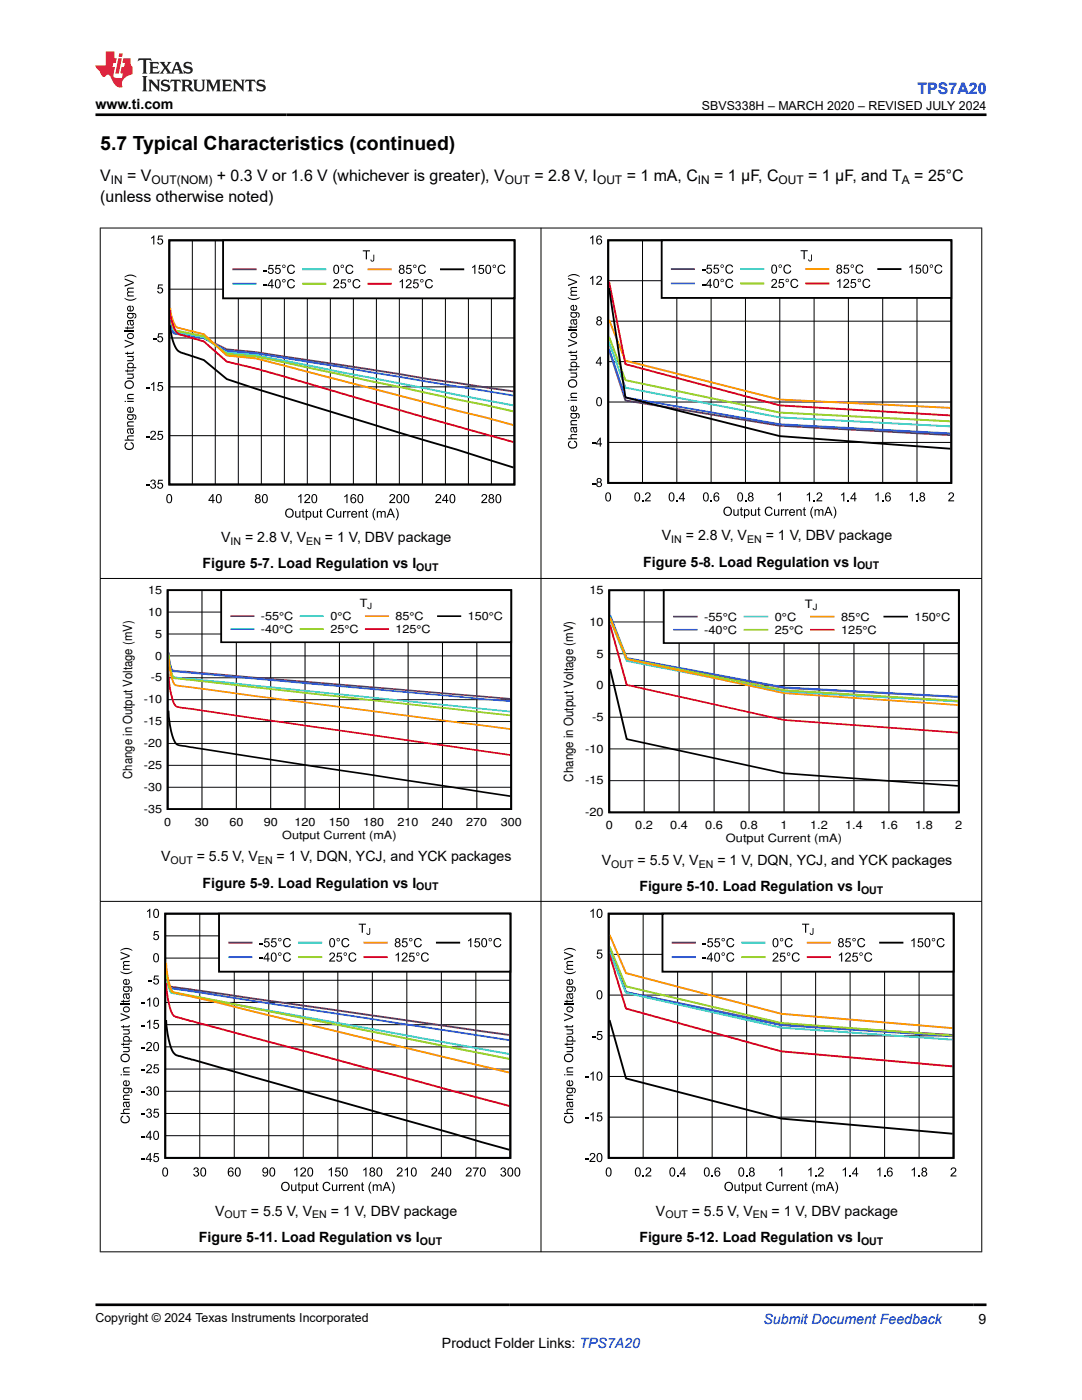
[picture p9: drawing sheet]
<svg xmlns="http://www.w3.org/2000/svg" width="216mm" height="279mm" viewBox="0 0 216 279" stroke-linecap="round" stroke-linejoin="round" font-family="sans-serif">
<defs><g id="words">
<text font-size="3.9" x="20" y="29.9">5.7 Typical Characteristics (continued)</text>
<text font-size="3.2" fill="#00f" x="183.1" y="18.7">TPS7A20</text>
<g font-size="3.2">
<text x="20" y="40.3">(unless otherwise noted)</text>
<text x="20" y="36.1">V</text>
<text x="25.4" y="36.1">= V</text>
<text x="43.3" y="36.1">+ 0.3 V or 1.6 V (whichever is greater), V</text>
<text x="106.6" y="36.1">= 2.8 V, I</text>
<text x="125" y="36.1">= 1 mA, C</text>
<text x="142.5" y="36.1">= 1 µF, C</text>
<text x="161.3" y="36.1">= 1 µF, and T</text>
<text x="182.4" y="36.1">= 25°C</text>
</g>
<g font-size="2.8">
<text x="19" y="21.8">www.ti.com</text>
<text x="132.1" y="107.9">V</text>
<text x="136.9" y="107.9">= 2.8 V, V</text>
<text x="152.8" y="107.9">= 1 V, DBV package</text>
<text x="40.4" y="113.4">Figure 5-7. Load Regulation vs I</text>
<text x="44.1" y="108.2">V</text>
<text x="48.9" y="108.2">= 2.8 V, V</text>
<text x="64.8" y="108.2">= 1 V, DBV package</text>
<text x="128.4" y="113.1">Figure 5-8. Load Regulation vs I</text>
<text x="32.1" y="171.9">V</text>
<text x="39.3" y="171.9">= 5.5 V, V</text>
<text x="55.2" y="171.9">= 1 V, DQN, YCJ, and YCK packages</text>
<text x="120.1" y="172.7">V</text>
<text x="127.2" y="172.7">= 5.5 V, V</text>
<text x="143.1" y="172.7">= 1 V, DQN, YCJ, and YCK packages</text>
<text x="40.4" y="177.1">Figure 5-9. Load Regulation vs I</text>
<text x="127.6" y="177.9">Figure 5-10. Load Regulation vs I</text>
<text x="42.9" y="242.6">V</text>
<text x="50.1" y="242.6">= 5.5 V, V</text>
<text x="66" y="242.6">= 1 V, DBV package</text>
<text x="130.9" y="242.6">V</text>
<text x="138" y="242.6">= 5.5 V, V</text>
<text x="154" y="242.6">= 1 V, DBV package</text>
<text x="39.7" y="247.8">Figure 5-11. Load Regulation vs I</text>
<text x="127.6" y="247.8">Figure 5-12. Load Regulation vs I</text>
<text x="88.2" y="269">Product Folder Links: TPS7A20</text>
<text x="195.3" y="264.2">9</text>
</g>
<text font-size="2.8" fill="#00f" x="152.4" y="264.2">Submit Document Feedback</text>
<text font-size="2.6" x="114.4" y="156" transform="rotate(-90 114.4 156)">Change in Output Voltage (mV)</text>
<g font-size="2.5">
<text x="140.1" y="21.9">SBVS338H – MARCH 2020 – REVISED JULY 2024</text>
<text x="26.4" y="155.4" transform="rotate(-90 26.4 155.4)">Change in Output Voltage (mV)</text>
<text x="19" y="263.9">Copyright © 2024 Texas Instruments Incorporated</text>
</g>
<g font-size="2.4">
<text x="22.1" y="36.7">IN</text>
<text x="30.2" y="36.7">OUT(NOM)</text>
<text x="100.7" y="36.7">OUT</text>
<text x="119.1" y="36.7">OUT</text>
<text x="139.3" y="36.7">IN</text>
<text x="155.4" y="36.7">OUT</text>
<text x="180" y="36.7">A</text>
</g>
<g font-size="2.3">
<text x="29.5" y="118.5">15</text>
<text x="117.6" y="118.6">15</text>
<text x="29.5" y="122.9">10</text>
<text x="52.1" y="123.8">-55°C</text>
<text x="65.9" y="123.8">0°C</text>
<text x="71.8" y="121.2">T</text>
<text x="78.9" y="123.8">85°C</text>
<text x="93.3" y="123.8">150°C</text>
<text x="117.6" y="124.9">10</text>
<text x="140.5" y="123.9">-55°C</text>
<text x="154.6" y="123.9">0°C</text>
<text x="160.6" y="121.3">T</text>
<text x="167.8" y="123.9">85°C</text>
<text x="182.5" y="123.9">150°C</text>
<text x="30.9" y="131.6">0</text>
<text x="30.9" y="127.3">5</text>
<text x="52.1" y="126.4">-40°C</text>
<text x="65.9" y="126.4">25°C</text>
<text x="78.9" y="126.4">125°C</text>
<text x="119" y="131.2">5</text>
<text x="140.5" y="126.5">-40°C</text>
<text x="154.6" y="126.5">25°C</text>
<text x="167.8" y="126.5">125°C</text>
<text x="30.1" y="136">-5</text>
<text x="119" y="137.5">0</text>
<text x="28.7" y="140.4">-10</text>
<text x="118.2" y="143.9">-5</text>
<text x="28.7" y="149.1">-20</text>
<text x="28.7" y="144.7">-15</text>
<text x="28.7" y="153.5">-25</text>
<text x="116.7" y="150.2">-10</text>
<text x="28.7" y="157.9">-30</text>
<text x="116.7" y="156.6">-15</text>
<text x="28.7" y="162.2">-35</text>
<text x="32.8" y="164.8">0</text>
<text x="38.9" y="164.8">30</text>
<text x="45.8" y="164.8">60</text>
<text x="52.6" y="164.8">90</text>
<text x="56.3" y="167.4">Output Current (mA)</text>
<text x="58.8" y="164.8">120</text>
<text x="65.6" y="164.8">150</text>
<text x="72.5" y="164.8">180</text>
<text x="79.3" y="164.8">210</text>
<text x="86.2" y="164.8">240</text>
<text x="93" y="164.8">270</text>
<text x="99.9" y="164.8">300</text>
<text x="116.7" y="162.9">-20</text>
<text x="120.9" y="165.5">0</text>
<text x="126.8" y="165.5">0.2</text>
<text x="133.7" y="165.5">0.4</text>
<text x="140.7" y="165.5">0.6</text>
<text x="147.7" y="165.5">0.8</text>
<text x="155.7" y="165.5">1</text>
<text x="161.7" y="165.5">1.2</text>
<text x="168.6" y="165.5">1.4</text>
<text x="175.6" y="165.5">1.6</text>
<text x="182.6" y="165.5">1.8</text>
<text x="190.6" y="165.5">2</text>
<text x="144.9" y="168.1">Output Current (mA)</text>
</g>
<g font-size="2.1">
<text x="46" y="108.8">IN</text>
<text x="61.1" y="108.8">EN</text>
<text x="134" y="108.4">IN</text>
<text x="149.1" y="108.4">EN</text>
<text x="171" y="113.6">OUT</text>
<text x="83.1" y="114">OUT</text>
<text x="34" y="172.5">OUT</text>
<text x="51.5" y="172.5">EN</text>
<text x="122" y="173.2">OUT</text>
<text x="139.4" y="173.2">EN</text>
<text x="83.1" y="177.7">OUT</text>
<text x="171.8" y="178.5">OUT</text>
<text x="44.8" y="243.2">OUT</text>
<text x="62.3" y="243.2">EN</text>
<text x="132.8" y="243.2">OUT</text>
<text x="150.2" y="243.2">EN</text>
<text x="83.8" y="248.4">OUT</text>
<text x="171.8" y="248.4">OUT</text>
</g>
<g font-size="1.7">
<text x="73.4" y="121.6">J</text>
<text x="162.2" y="121.6">J</text>
</g>
</g></defs>
<g fill="#000">
<path d="M25.5 57.5l1.2-.1v.2h-.8a.27 .27 0 0 0-.4 .2 .27 .27 0 0 0 .2 .4h1v.2h-.9a.3 .3 0 0 0-.2 .4 .3 .3 0 0 0 .4 .2h.7v.2h-1.3v-.2h.2a.44 .44 0 0 1 0-.8l-.2-.2zM24.9 55.6l1.8 .7v.2l-1.8 .7v-.2l1.6-.6-1.6-.6zM24.8 59.4l.3 .2a2.05 2.05 0 0 0 2.1-.2 1.5 1.5 0 0 1-1.9 .4l-.5-.2zM24.8 55.2a1.82 1.82 0 0 1 2.4 0v.2a2.08 2.08 0 0 0-2.4 0zM30.1 47.4l.7-.4v1.8h-.2v-1.4l-.5 .2zM31.6 56.8h.9v.2h-.7l-.1 .5a.6 .6 0 0 1 .8 .3 .6 .6 0 0 1-.4 .8 .6 .6 0 0 1-.7-.5h.2a.39 .39 0 0 0 .6 .2 .39 .39 0 0 0 .1-.6 .39 .39 0 0 0-.6-.1l-.3 .1zM31.6 47h.9v.2h-.7l-.1 .5a.6 .6 0 0 1 .8 .3 .6 .6 0 0 1-.4 .8 .6 .6 0 0 1-.7-.5h.2a.4 .4 0 0 0 .6 .2 .4 .4 0 0 0 .1-.6 .4 .4 0 0 0-.6 0h-.3zM24.9 66h1.8v.2h-1.8zM24.9 73.9h.5v-.2h.1v.2h.9l.1-.2h.2a.32 .32 0 0 1 0 .3 .32 .32 0 0 1-.4 .1h-.8v.2h-.1v-.2h-.3zM24.9 70.4h.5v-.2h.1v.2h.9l.1-.2h.2a.32 .32 0 0 1 0 .3 .32 .32 0 0 1-.4 .1h-.8v.2h-.1v-.2h-.3zM24.9 65.4h.5v-.3h.1v.3h.9l.1-.3h.2a.32 .32 0 0 1 0 .4 .32 .32 0 0 1-.4 .1h-.8v.1h-.1v-.1h-.3zM25.5 78.7l1.2-.1v.2h-.8a.3 .3 0 0 0-.4 .3 .3 .3 0 0 0 .3 .3l.9 .1v.2h-1.3v-.2h.2l-.3-.4z"/>
<path d="M25.4 74.5h1.3v.3h-.2a.46 .46 0 0 1 .2 .5 .46 .46 0 0 1-.5 .3h-.8v-.2h.7a.33 .33 0 0 0 .4-.3 .33 .33 0 0 0-.4-.3h-.7zM25.4 71h1.3v.2h-.2a.46 .46 0 0 1 .2 .6 .46 .46 0 0 1-.5 .3h-.8v-.2h.7a.33 .33 0 0 0 .4-.4 .33 .33 0 0 0-.4-.2h-.7zM24.9 67.8l1.8 .7v.2l-1.8 .7v-.2l1.6-.6-1.6-.6zM29.1 77.3h.7v.2h-.7zM30.5 67.5h.7v.2h-.7zM30.1 76.7l.7-.5v1.8h-.2v-1.4l-.5 .3zM31.6 66.5h.9v.2h-.7l-.1 .5a.6 .6 0 0 1 .8 .3 .6 .6 0 0 1-.4 .8 .6 .6 0 0 1-.7-.5h.2a.39 .39 0 0 0 .6 .2 .39 .39 0 0 0 .1-.6 .39 .39 0 0 0-.6 0h-.3zM31.6 76.3h.9v.2h-.7l-.1 .5a.6 .6 0 0 1 .8 .2 .6 .6 0 0 1-.4 .8 .6 .6 0 0 1-.7-.4l.2-.1a.4 .4 0 0 0 .6 .2 .4 .4 0 0 0 .1-.5 .4 .4 0 0 0-.6-.1l-.3 .1zM25.1 88.4l.3-.1v.2a.6 .6 0 0 0-.3 .8 .6 .6 0 0 0 .9 .3 .55 .55 0 0 0 .5-.6 .55 .55 0 0 0-.5-.5l.1-.3a.85 .85 0 0 1 .5 1.2 .85 .85 0 0 1-1.2 .4 .82 .82 0 0 1-.3-1.4zM25.5 87l1.2-.1v.2h-.8a.32 .32 0 0 0-.4 .4 .32 .32 0 0 0 .5 .2h.7v.2h-1.8v-.2h.6l-.2-.4zM25.5 84.2l1.2-.1v.2h-.8a.3 .3 0 0 0-.4 .2 .3 .3 0 0 0 .3 .4h.9v.2h-1.3v-.2h.2l-.3-.4zM29.1 96.8h.7v.2h-.7z"/>
<path d="M29.1 87h.7v.2h-.7zM30.2 95.8a.48 .48 0 0 1 .7 0 .48 .48 0 0 1-.1 .7 .57 .57 0 0 1 0 1 .57 .57 0 0 1-.8-.5h.2a.36 .36 0 0 0 .4 .4 .36 .36 0 0 0 .3-.5 .36 .36 0 0 0-.5-.2v-.2a.31 .31 0 0 0 .4-.3 .31 .31 0 0 0-.3-.3 .31 .31 0 0 0-.3 .3h-.2zM30.2 86.1a.59 .59 0 0 1 .9 .1 .59 .59 0 0 1-.4 .9l-.5 .5h.9v.2h-1.2l.2-.4a1.08 1.08 0 0 0 .7-1.2h-.4l-.2 .3h-.2zM31.6 95.7h.9v.3h-.7l-.1 .4a.6 .6 0 0 1 .8 .3 .6 .6 0 0 1-.4 .8 .6 .6 0 0 1-.7-.5h.2a.4 .4 0 0 0 .6 .2 .4 .4 0 0 0 .1-.6 .4 .4 0 0 0-.6 0l-.3 .1zM31.6 86h.9v.2h-.7l-.1 .5a.6 .6 0 0 1 .8 .3 .6 .6 0 0 1-.4 .8 .6 .6 0 0 1-.7-.5h.2a.4 .4 0 0 0 .6 .2 .4 .4 0 0 0 .1-.6 .4 .4 0 0 0-.6 0h-.3zM58.9 102h.2v.7a.33 .33 0 0 0 .3 .4 .33 .33 0 0 0 .3-.4v-.7h.3v1.3h-.2v-.2a.46 .46 0 0 1-.6 .2 .46 .46 0 0 1-.3-.5zM59.5 99l.7-.4v1.8h-.3v-1.4l-.4 .3zM60.3 101.7l.3-.2v.5h.2v.2h-.2v.8l.2 .1v.2a.32 .32 0 0 1-.3 0 .32 .32 0 0 1-.2-.4v-.7h-.1v-.2h.1zM60.9 98.7a.59 .59 0 0 1 .9 .2 .59 .59 0 0 1-.3 .8l-.5 .5h.9v.2h-1.2l.2-.4a1.07 1.07 0 0 0 .7-1.1l-.4-.1-.2 .3h-.3zM62.4 102h.2v.7a.33 .33 0 0 0 .4 .4 .33 .33 0 0 0 .3-.4v-.7h.2v1.3h-.2v-.2a.46 .46 0 0 1-.6 .2 .46 .46 0 0 1-.3-.5zM63.9 101.7l.2-.2v.5h.2v.2h-.2v.8l.2 .1v.2a.32 .32 0 0 1-.3 0 .32 .32 0 0 1-.1-.4v-.7h-.2v-.2h.2zM65.5 101.7a.78 .78 0 0 1 1.2 .3h-.2a.6 .6 0 0 0-.8-.2 .6 .6 0 0 0-.3 .8 .55 .55 0 0 0 .6 .5 .55 .55 0 0 0 .5-.4h.3a.87 .87 0 0 1-1.3 .5 .87 .87 0 0 1-.2-1.3z"/>
<path d="M67 102h.3v.7a.33 .33 0 0 0 .3 .4 .33 .33 0 0 0 .3-.4v-.7h.2v1.3h-.2v-.2a.46 .46 0 0 1-.6 .2 .46 .46 0 0 1-.3-.5zM68.4 102h.2v.2l.4-.2h.2l-.1 .2a.29 .29 0 0 0-.4 .1 .29 .29 0 0 0 0 .3v.7h-.3zM69.3 102h.2v.2l.4-.2h.1l-.1 .2a.29 .29 0 0 0-.3 .1 .29 .29 0 0 0-.1 .3v.7h-.2zM68.7 99l.6-.4v1.8h-.2v-1.4l-.4 .3zM71.5 102h.2v.2a.47 .47 0 0 1 .6-.2 .47 .47 0 0 1 .3 .5v.8h-.2v-.8a.3 .3 0 0 0-.2-.4 .3 .3 0 0 0-.4 .3v.9h-.3zM73 101.7l.2-.2v.5h.2v.2h-.2v.8l.2 .1 .1 .2a.32 .32 0 0 1-.4 0 .32 .32 0 0 1-.1-.4v-.7h-.2v-.2h.2zM74.8 101.5h.1l-.1 .2a2.04 2.04 0 0 0 .1 2.1 1.48 1.48 0 0 1-.5-1.7zM75.2 102h.2v.2a.44 .44 0 0 1 .8 0l.2-.2 .5 .1 .1 1.2h-.3v-.8a.27 .27 0 0 0-.2-.4 .27 .27 0 0 0-.3 .3v.9h-.2v-.8a.3 .3 0 0 0-.4-.3 .3 .3 0 0 0-.2 .4v.7h-.2zM77.9 98.7a.59 .59 0 0 1 .9 .2 .59 .59 0 0 1-.3 .8l-.5 .5h.9v.2h-1.2l.1-.4a1.08 1.08 0 0 0 .7-1.1l-.4-.1-.2 .3h-.2zM79 101.5a1.42 1.42 0 0 1 .5 1.6l-.4 .7h-.1a2.09 2.09 0 0 0 0-2.3zM87.1 98.7a.59 .59 0 0 1 .9 .2 .59 .59 0 0 1-.4 .8l-.4 .5h.8v.2h-1.2l.2-.4a1.07 1.07 0 0 0 .7-1.1l-.4-.1-.2 .3h-.2zM96.2 98.7a.59 .59 0 0 1 1 .2 .59 .59 0 0 1-.4 .8l-.5 .5h.9v.2h-1.2l.2-.4a1.08 1.08 0 0 0 .7-1.1l-.4-.1-.2 .3h-.2z"/>
<path d="M24.9 76.7a.9 .9 0 0 1 1.8 0 .9 .9 0 0 1-1.8 0zM25.3 76.3a.66 .66 0 0 0 0 .9 .66 .66 0 0 0 .9 0 .66 .66 0 0 0 .1-.9l-.5-.2z"/>
<path d="M25.5 66.6a.69 .69 0 0 1 1.1 .1 .69 .69 0 0 1-.4 1 .69 .69 0 0 1-.9-.6zM25.7 66.8a.44 .44 0 0 0 .3 .6 .44 .44 0 0 0 .4-.6l-.4-.1z"/>
<path d="M25.5 61.2l.6-.2v1a.38 .38 0 0 0 .4-.3 .38 .38 0 0 0-.2-.5v-.2a.64 .64 0 0 1 .3 .9 .64 .64 0 0 1-1 .2 .64 .64 0 0 1-.1-.9zM25.7 61.3l-.1 .4 .3 .2v-.7z"/>
<path d="M25.5 63.9l1.2-.1v.2l-.2 .1a.47 .47 0 0 1 .2 .6 .47 .47 0 0 1-.6 .2l-.1-.1a.52 .52 0 0 0-.3-.7l-.2 .3 .3 .3-.1 .3a.64 .64 0 0 1-.2-1.1zM26 64.1l.1 .3a.25 .25 0 0 0 .3 .4 .24 .24 0 0 0 .1-.4l-.2-.3z"/>
<path d="M25.4 62.5h1.1a.57 .57 0 0 1 .7 .4 .57 .57 0 0 1-.4 .7v-.2a.37 .37 0 0 0 .2-.5 .37 .37 0 0 0-.5-.2 .6 .6 0 0 1-.5 .9 .6 .6 0 0 1-.5-.9h-.1zM25.7 62.8a.41 .41 0 0 0 .3 .6 .41 .41 0 0 0 .4-.6l-.4-.1z"/>
<path d="M25.5 72.5a.63 .63 0 0 1 .9-.1 .63 .63 0 0 1 .1 .9h.7v.2h-1.8v-.2h.1l-.2-.4zM25.6 72.7v.1a.47 .47 0 0 0 .4 .5 .47 .47 0 0 0 .5-.5l-.3-.2z"/>
<path d="M24.9 80h.2v.2h-.2zM25.4 80h1.3v.2h-1.3z"/>
<path d="M25.5 81.4l.6-.2v1a.38 .38 0 0 0 .4-.3 .38 .38 0 0 0-.2-.5v-.2a.64 .64 0 0 1 .3 .9 .64 .64 0 0 1-1 .2 .64 .64 0 0 1-.1-.9zM25.7 81.5l-.1 .4 .3 .3v-.8z"/>
<path d="M25.5 85.6l1.2-.2v.3h-.2a.47 .47 0 0 1 .2 .6 .47 .47 0 0 1-.6 .2l-.1-.1a.52 .52 0 0 0-.3-.7l-.2 .3 .3 .4-.1 .2a.65 .65 0 0 1-.2-1zM26 85.7l.1 .4a.24 .24 0 0 0 .3 .3 .24 .24 0 0 0 .1-.4l-.2-.2z"/>
<path d="M25.4 82.7h1.1a.57 .57 0 0 1 .7 .4 .57 .57 0 0 1-.4 .7v-.2a.37 .37 0 0 0 .2-.5 .37 .37 0 0 0-.5-.2 .6 .6 0 0 1-.5 .9 .6 .6 0 0 1-.5-.9h-.1zM25.7 83a.41 .41 0 0 0 .3 .6 .41 .41 0 0 0 .4-.6l-.4-.1z"/>
<path d="M33.4 98.7a.65 .65 0 0 1 .8 .1 .65 .65 0 0 1 .2 .7 .62 .62 0 0 1-.3 .8 .62 .62 0 0 1-.8-.2l-.1-1zM33.5 98.9a1 1 0 0 0 .3 1.4 .93 .93 0 0 0 0-1.5z"/>
<path d="M43.3 98.7a.65 .65 0 0 1 .8 .1 .65 .65 0 0 1 .1 .7 .62 .62 0 0 1-.2 .8 .62 .62 0 0 1-.9-.2v-1zM43.4 98.9a1 1 0 0 0 .3 1.4 .93 .93 0 0 0 0-1.5z"/>
<path d="M51.1 98.7a.49 .49 0 0 1 .7 0 .49 .49 0 0 1-.1 .7 .54 .54 0 0 1 .2 .8 .54 .54 0 0 1-.9 0 .54 .54 0 0 1 .2-.8l-.3-.2zM51.2 99.1a.29 .29 0 0 0 .5 0 .29 .29 0 0 0-.5 0zM51.1 99.9a.37 .37 0 0 0 .7 0 .37 .37 0 0 0-.7 0z"/>
<path d="M52.5 98.7a.65 .65 0 0 1 .8 .1 .65 .65 0 0 1 .1 .7 .62 .62 0 0 1-.2 .8 .62 .62 0 0 1-.9-.2v-1zM52.6 98.9a1 1 0 0 0 .2 1.4 .93 .93 0 0 0 0-1.5z"/>
<path d="M62.4 98.7a.65 .65 0 0 1 .7 .1 .65 .65 0 0 1 .2 .7 .62 .62 0 0 1-.3 .8 .62 .62 0 0 1-.8-.2v-1zM62.5 98.9a1 1 0 0 0 .2 1.4 .93 .93 0 0 0 0-1.5z"/>
<path d="M70.1 98.8l.3-.2h.3l.4 .4-.3 .1a.36 .36 0 0 0-.4-.3 .36 .36 0 0 0-.3 .4v.3a.58 .58 0 0 1 .9 0 .58 .58 0 0 1-.2 .9 .58 .58 0 0 1-.8-.3l-.1-.9zM70.2 99.9a.39 .39 0 0 0 .7 0 .39 .39 0 0 0-.7 0z"/>
<path d="M71.6 98.7a.65 .65 0 0 1 .7 .1 .65 .65 0 0 1 .2 .7 .62 .62 0 0 1-.3 .8 .62 .62 0 0 1-.8-.2l-.1-1zM71.7 98.9a1 1 0 0 0 .2 1.4 .93 .93 0 0 0 0-1.5z"/>
<path d="M79.3 98.7a.65 .65 0 0 1 .8 .1 .65 .65 0 0 1 .2 .7 .62 .62 0 0 1-.3 .8 .62 .62 0 0 1-.8-.2l-.1-1zM79.4 98.9a1 1 0 0 0 .3 1.4 .93 .93 0 0 0 0-1.5z"/>
<path d="M80.7 98.7a.65 .65 0 0 1 .8 .1 .65 .65 0 0 1 .2 .7 .62 .62 0 0 1-.3 .8 .62 .62 0 0 1-.8-.2l-.1-1zM80.8 98.9a1 1 0 0 0 .3 1.4 .93 .93 0 0 0 0-1.5z"/>
<path d="M89.9 98.7a.65 .65 0 0 1 .8 .1 .65 .65 0 0 1 .2 .7 .62 .62 0 0 1-.3 .8 .62 .62 0 0 1-.8-.2l-.1-1zM90 98.9a1 1 0 0 0 .3 1.4 .93 .93 0 0 0 0-1.5z"/>
<path d="M97.7 98.7a.49 .49 0 0 1 .7 0 .49 .49 0 0 1-.1 .7 .54 .54 0 0 1 .2 .8 .54 .54 0 0 1-.9 0 .54 .54 0 0 1 .2-.8l-.3-.2zM97.7 99.1a.3 .3 0 0 0 .6 0 .3 .3 0 0 0-.6 0zM97.7 99.9a.37 .37 0 0 0 .7 0 .37 .37 0 0 0-.7 0z"/>
<path d="M99.1 98.7a.65 .65 0 0 1 .8 .1 .65 .65 0 0 1 .1 .7 .62 .62 0 0 1-.2 .8 .62 .62 0 0 1-.9-.2v-1zM99.2 98.9a1 1 0 0 0 .2 1.4 .93 .93 0 0 0 0-1.5z"/>
<path d="M42.4 98.6h.2v1.2h.2v.2h-.2v.4h-.2v-.4h-.8v-.2zM42.4 99l-.6 .8h.6z"/>
<path d="M56.9 102.4a.9 .9 0 0 1 1.8 0 .9 .9 0 0 1-1.8 0zM57.3 101.9a.69 .69 0 0 0 0 1 .69 .69 0 0 0 1-.1 .68 .68 0 0 0-.1-.9 .68 .68 0 0 0-.9 0z"/>
<path d="M61 102h.2v.2a.6 .6 0 0 1 .8 0 .6 .6 0 0 1 .1 .8 .49 .49 0 0 1-.9 .2v.6h-.2zM61.3 102.3l-.1 .6 .2 .2a.47 .47 0 0 0 .5-.4 .47 .47 0 0 0-.5-.5z"/>
<path d="M70.2 102.1a.61 .61 0 0 1 .8-.1 .61 .61 0 0 1 .3 .7h-1a.38 .38 0 0 0 .3 .4 .38 .38 0 0 0 .4-.2h.3a.66 .66 0 0 1-1 .3 .66 .66 0 0 1-.1-1.1zM70.4 102.2l-.1 .3h.7l-.2-.3z"/>
<path d="M77.8 101.5h.3l.7 1.8h-.3l-.2-.5h-.7l-.2 .5h-.3zM77.9 101.7l-.3 .9h.7z"/>
<path d="M89 98.6h.2v1.2h.3v.2h-.3v.4h-.2v-.4h-.8v-.2zM89 99l-.6 .8h.6z"/>
</g>
<path d="M33.8 48h68.8v48.7h-68.8zM34 64.9a7.7 7.7 0 0 0 1.6 5.2l5.1 1.8 4.6 3.8 5.7 1.9 40.2 12.1 11.3 3.6" fill="none" stroke="#000" stroke-width=".37"/>
<g fill="none" stroke="#000" stroke-width=".2">
<path d="M33.8 57.7h68.9M38.4 48v48.7M43 48v48.7M47.6 48v48.7M52.1 48v48.7M56.7 48v48.7M61.3 48v48.7M65.9 48v48.7M70.5 48v48.7M75.1 48v48.7M79.7 48v48.7M84.3 48v48.7"/>
<path d="M88.9 48v48.7M93.5 48v48.7M98.1 48v48.7M33.8 77.2h68.9M33.8 67.4h68.9M33.8 86.9h68.9"/>
</g>
<path d="M34 64.3a3.4 3.4 0 0 0 .7 2.2l6 1 4.6 2.2 5.7 .6 22.9 3.4 11.5 1.9 17.1 2.5" fill="none" stroke="#7f007f" stroke-width=".37"/>
<path d="M34 64.1a4.3 4.3 0 0 0 .7 2.4l6 1 4.6 2.6 5.7 .4 51.5 8.4" fill="none" stroke="#3265ff" stroke-width=".37"/>
<path d="M34 63.4a3.2 3.2 0 0 0 1.2 2.9l5.5 1 4.6 3.1 5.7 .5 51.5 10" fill="none" stroke="#32cccc" stroke-width=".37"/>
<path d="M34 62.8a6 6 0 0 0 .9 3.1l5.8 1.2 4.6 3.5 5.7 .5 51.5 11" fill="none" stroke="#98cc00" stroke-width=".37"/>
<path d="M34 61.4v.9l.5 1.6a2.02 2.02 0 0 0 1.1 1.6l5.1 1.2 4.6 4.3 5.7 .5 51.5 13.3" fill="none" stroke="#ff9800" stroke-width=".37"/>
<path d="M34 61.9v1l.7 2.4a2.79 2.79 0 0 0 2.5 1.8l3.5 1 4.6 4.1a477.2 477.2 0 0 1 28.6 8l28.6 8" fill="none" stroke="#f00" stroke-width=".37"/>
<path d="M44.5 48h58.1v11.5h-58.1z" fill-rule="evenodd" fill="#fff"/>
<path d="M44.5 48h58.1v11.5h-58.1zM88 53.7h4.4M121.4 48h68.4v48.4h-68.4zM121.5 57.5l3.3 21.8 30.8 7.7 34 2.6" fill="none" stroke="#000" stroke-width=".37"/>
<g fill="#000">
<path d="M52.6 53.9h.7v.2h-.7zM52.6 56.8h.7v.2h-.7zM53.7 52.9h.8v.2h-.7l-.1 .5a.6 .6 0 0 1 .9 .3 .6 .6 0 0 1-.4 .8 .6 .6 0 0 1-.8-.5h.3a.4 .4 0 0 0 .5 .2 .4 .4 0 0 0 .1-.6 .4 .4 0 0 0-.6-.1l-.2 .1zM55.1 52.9h.9v.2h-.8l-.1 .5a.6 .6 0 0 1 .9 .3 .6 .6 0 0 1-.4 .8 .6 .6 0 0 1-.8-.5h.3a.39 .39 0 0 0 .5 .2 .39 .39 0 0 0 .2-.6 .39 .39 0 0 0-.6-.1l-.3 .1zM57.6 53a.78 .78 0 0 1 1.2 .3l-.2 .1a.61 .61 0 0 0-.8-.3 .61 .61 0 0 0-.3 .8 .55 .55 0 0 0 .6 .6 .55 .55 0 0 0 .5-.5l.3 .1a.85 .85 0 0 1-1.2 .5 .85 .85 0 0 1-.4-1.2zM57.6 55.9a.78 .78 0 0 1 1.2 .3l-.2 .1a.61 .61 0 0 0-.8-.3 .61 .61 0 0 0-.3 .8 .55 .55 0 0 0 .6 .5 .55 .55 0 0 0 .5-.4h.3a.85 .85 0 0 1-1.2 .6 .85 .85 0 0 1-.4-1.2zM66.7 55.8a.59 .59 0 0 1 .9 .2 .59 .59 0 0 1-.3 .8l-.5 .5h.9v.2h-1.2l.1-.4a1.07 1.07 0 0 0 .7-1.1l-.4-.1-.2 .4-.2-.1zM68.1 55.7h.9v.3h-.7l-.1 .4a.6 .6 0 0 1 .8 .3 .6 .6 0 0 1-.3 .8 .6 .6 0 0 1-.8-.4l.2-.1a.4 .4 0 0 0 .6 .2 .4 .4 0 0 0 .1-.6 .4 .4 0 0 0-.6 0l-.3 .1zM69.2 53a.78 .78 0 0 1 1.3 .3l-.2 .1a.6 .6 0 0 0-.9-.3 .6 .6 0 0 0-.2 .8 .55 .55 0 0 0 .5 .6 .55 .55 0 0 0 .6-.5l.2 .1a.85 .85 0 0 1-1.1 .5 .85 .85 0 0 1-.4-1.2zM70.6 55.9a.78 .78 0 0 1 1.3 .3l-.2 .1a.6 .6 0 0 0-.9-.3 .6 .6 0 0 0-.2 .8 .55 .55 0 0 0 .5 .5 .55 .55 0 0 0 .6-.4h.2a.87 .87 0 0 1-1.2 .5 .87 .87 0 0 1-.3-1.3zM72.4 50h1.4v.2h-.6v1.6h-.2v-1.6h-.6zM74.5 50.8h.2v1a.38 .38 0 0 1-.4 .4 .38 .38 0 0 1-.4-.4h.2v.1a.21 .21 0 0 0 .3 .1 .21 .21 0 0 0 .1-.2z"/>
<path d="M79.7 56.2l.7-.5v1.8h-.2v-1.4l-.5 .3zM81.2 52.9h.9v.2h-.7l-.1 .5a.6 .6 0 0 1 .8 .3 .6 .6 0 0 1-.4 .8 .6 .6 0 0 1-.7-.5h.2a.4 .4 0 0 0 .6 .2 .4 .4 0 0 0 .1-.6 .4 .4 0 0 0-.6-.1l-.3 .1zM81.2 55.8a.59 .59 0 0 1 .9 .2 .59 .59 0 0 1-.4 .8l-.4 .5h.8v.2h-1.2l.2-.4a1.08 1.08 0 0 0 .7-1.1l-.4-.1-.2 .4-.2-.1zM82.6 55.7h.9v.3h-.7l-.1 .4a.6 .6 0 0 1 .8 .3 .6 .6 0 0 1-.4 .8 .6 .6 0 0 1-.7-.4l.2-.1a.4 .4 0 0 0 .6 .2 .4 .4 0 0 0 .1-.6 .4 .4 0 0 0-.6 0l-.3 .1zM83.7 53a.78 .78 0 0 1 1.3 .3l-.3 .1a.61 .61 0 0 0-.8-.3 .61 .61 0 0 0-.2 .8 .55 .55 0 0 0 .5 .6 .55 .55 0 0 0 .6-.5l.2 .1a.87 .87 0 0 1-1.2 .4 .87 .87 0 0 1-.3-1.3zM85.1 55.9a.78 .78 0 0 1 1.3 .3l-.3 .1a.6 .6 0 0 0-.8-.3 .6 .6 0 0 0-.2 .8 .55 .55 0 0 0 .5 .5 .55 .55 0 0 0 .6-.4h.2a.85 .85 0 0 1-1.2 .6 .85 .85 0 0 1-.3-1.2zM94.2 53.3l.7-.5v1.8h-.3v-1.4l-.4 .3zM95.6 52.9h.9v.2h-.7l-.1 .5a.6 .6 0 0 1 .9 .3 .6 .6 0 0 1-.4 .8 .6 .6 0 0 1-.8-.5h.3a.4 .4 0 0 0 .5 .2 .4 .4 0 0 0 .1-.6 .4 .4 0 0 0-.6-.1l-.2 .1zM99.6 53a.78 .78 0 0 1 1.2 .3l-.2 .1a.6 .6 0 0 0-.8-.3 .6 .6 0 0 0-.3 .8 .55 .55 0 0 0 .5 .6 .55 .55 0 0 0 .6-.5l.3 .1a.85 .85 0 0 1-1.2 .5 .85 .85 0 0 1-.4-1.2zM113.9 57.4l1.2-.1v.2h-.8a.27 .27 0 0 0-.3 .2 .27 .27 0 0 0 .2 .3h.9v.3h-.8a.3 .3 0 0 0-.3 .3 .3 .3 0 0 0 .5 .2h.6v.2h-1.3v-.2h.2a.43 .43 0 0 1 0-.7l-.2-.3zM113.4 55.5l1.7 .7v.2l-1.7 .7v-.3l1.5-.5-1.5-.6zM113.3 59.3l.2 .1a2.03 2.03 0 0 0 2.2-.1 1.49 1.49 0 0 1-2 .4l-.4-.3z"/>
<path d="M113.3 55.1a1.81 1.81 0 0 1 2.4 0v.2a2.07 2.07 0 0 0-2.4 0zM117.7 55.5l.7-.5v1.8h-.2v-1.4l-.5 .3zM117.7 47.4l.7-.4v1.8h-.2v-1.4l-.5 .2zM119.2 55.2a.59 .59 0 0 1 .9 .1 .59 .59 0 0 1-.4 .9l-.4 .4h.8v.2h-1.2l.2-.3a1.07 1.07 0 0 0 .7-1.2h-.4l-.2 .3h-.2zM113.4 65.8h1.7v.2h-1.7zM113.4 73.7h.4v-.2h.2v.2h.9v-.2h.2a.32 .32 0 0 1 0 .3 .32 .32 0 0 1-.3 .1h-.8v.2h-.2v-.2h-.3zM113.4 70.2h.4v-.2h.2v.2h.9v-.2h.2a.32 .32 0 0 1 0 .3 .32 .32 0 0 1-.3 .1h-.8v.2h-.2v-.2h-.3zM113.4 65.2h.4v-.2h.2v.2h.9v-.2h.2a.32 .32 0 0 1 0 .3 .32 .32 0 0 1-.3 .1h-.8v.2h-.2v-.2h-.3zM114 78.5l1.1-.1v.2h-.7a.3 .3 0 0 0-.4 .2 .3 .3 0 0 0 .2 .4h.9v.2h-1.3v-.2h.2l-.2-.4zM113.8 74.3h1.3v.2h-.1a.46 .46 0 0 1 .2 .6 .46 .46 0 0 1-.6 .3h-.8v-.2h.8a.33 .33 0 0 0 .4-.4 .33 .33 0 0 0-.5-.2h-.7zM113.8 70.8h1.3v.2h-.1a.46 .46 0 0 1 .2 .6 .46 .46 0 0 1-.6 .3h-.8v-.2h.8a.33 .33 0 0 0 .4-.4 .33 .33 0 0 0-.5-.3h-.7zM113.4 67.6l1.7 .7v.3l-1.7 .6v-.2l1.5-.6-1.5-.6z"/>
<path d="M113.6 88.1l.2-.1 .1 .2a.6 .6 0 0 0-.3 .8 .6 .6 0 0 0 .8 .3 .55 .55 0 0 0 .6-.5 .55 .55 0 0 0-.5-.6l.1-.3a.86 .86 0 0 1 .4 1.3 .86 .86 0 0 1-1.3 .2 .82 .82 0 0 1-.1-1.3zM113.9 86.7l1.2-.1v.2h-.8a.32 .32 0 0 0-.3 .4 .32 .32 0 0 0 .4 .3h.7v.2h-1.7v-.2h.6l-.2-.4zM114 83.9l1.1-.1v.3h-.7a.3 .3 0 0 0-.4 .2 .3 .3 0 0 0 .2 .3l.9 .1v.2h-1.3v-.2h.2l-.2-.4zM118.1 96.4h.7v.3h-.7zM118.1 88.4h.7v.2h-.7zM128.9 98.4a.59 .59 0 0 1 .9 .1 .59 .59 0 0 1-.4 .9l-.4 .4h.8v.3h-1.2l.2-.4a1.07 1.07 0 0 0 .7-1.2h-.4l-.2 .3h-.2zM163.1 98.4a.59 .59 0 0 1 .9 .1 .59 .59 0 0 1-.3 .9l-.5 .4h.9v.3h-1.2l.1-.4a1.07 1.07 0 0 0 .7-1.2h-.3l-.3 .3h-.2zM189.4 98.4a.59 .59 0 0 1 .9 .1 .59 .59 0 0 1-.3 .9l-.5 .4h.9v.3h-1.2l.2-.4a1.07 1.07 0 0 0 .7-1.2h-.4l-.2 .3h-.3zM128.1 99.8h.3v.3h-.3zM134.9 99.8h.3v.3h-.3zM141.8 99.8h.2v.3h-.2zM146.3 101.6h.3v.8a.33 .33 0 0 0 .3 .4 .33 .33 0 0 0 .3-.5v-.7h.2v1.3h-.2v-.2a.46 .46 0 0 1-.6 .3 .46 .46 0 0 1-.3-.6z"/>
<path d="M147.8 101.3l.2-.1v.4h.2v.2h-.2v.8l.2 .1 .1 .2a.32 .32 0 0 1-.4 0 .32 .32 0 0 1-.1-.3v-.8h-.2v-.2h.2zM148.6 99.8h.3v.3h-.3zM149.8 101.6h.3v.8a.33 .33 0 0 0 .3 .4 .33 .33 0 0 0 .3-.5v-.7h.2v1.3h-.2v-.2a.46 .46 0 0 1-.6 .3 .46 .46 0 0 1-.3-.6zM151.3 101.3l.2-.1v.4h.2v.2h-.2v.8l.2 .1v.2a.32 .32 0 0 1-.3 0 .32 .32 0 0 1-.1-.3v-.8h-.2v-.2h.2zM152.9 101.3a.78 .78 0 0 1 1.2 .3l-.2 .1a.6 .6 0 0 0-.8-.3 .6 .6 0 0 0-.2 .8 .55 .55 0 0 0 .5 .6 .55 .55 0 0 0 .5-.5l.3 .1a.86 .86 0 0 1-1.3 .4 .86 .86 0 0 1-.2-1.3zM154.4 101.6h.3v.8a.33 .33 0 0 0 .3 .4 .33 .33 0 0 0 .3-.5v-.7h.2v1.3h-.2v-.2a.46 .46 0 0 1-.6 .3 .46 .46 0 0 1-.3-.6zM155.2 98.7l.6-.4v1.8h-.2v-1.4l-.4 .2zM155.8 101.6h.2v.2l.4-.2 .1 .1v.2a.29 .29 0 0 0-.4 0 .29 .29 0 0 0 0 .4v.6h-.3zM156.7 101.6h.2v.2l.4-.2 .1 .1-.1 .2a.29 .29 0 0 0-.3 0 .29 .29 0 0 0-.1 .4v.6h-.2zM158.9 101.6h.2v.2a.47 .47 0 0 1 .6-.2 .47 .47 0 0 1 .3 .5v.8h-.3v-.8a.3 .3 0 0 0-.2-.3 .3 .3 0 0 0-.3 .2l-.1 .9h-.2zM160.4 101.3l.2-.1v.4h.2v.2h-.2v.8l.2 .1v.2a.32 .32 0 0 1-.3 0 .32 .32 0 0 1-.1-.3v-.8h-.2v-.2h.2zM161 98.7l.6-.4v1.8h-.2v-1.4l-.4 .2z"/>
<path d="M162.1 101.1h.2l-.1 .2a2.03 2.03 0 0 0 .1 2.2 1.49 1.49 0 0 1-.4-2zM162.3 99.8h.3v.3h-.3zM162.5 101.6h.2v.2a.43 .43 0 0 1 .8 0l.2-.2 .5 .1 .1 1.2h-.2v-.8a.27 .27 0 0 0-.2-.3 .27 .27 0 0 0-.3 .2l-.1 .9h-.2v-.8a.3 .3 0 0 0-.4-.3 .3 .3 0 0 0-.1 .5v.6h-.3zM166.3 101.1a1.48 1.48 0 0 1 .5 1.8l-.4 .6h-.1a2.07 2.07 0 0 0 0-2.4zM167.8 98.7l.7-.4v1.8h-.2v-1.4l-.5 .2zM169.2 99.8h.2v.3h-.2zM174.7 98.7l.6-.4v1.8h-.2v-1.4l-.4 .2zM176 99.8h.3v.3h-.3zM181.5 98.7l.7-.4v1.8h-.3v-1.4l-.4 .2zM182.9 99.8h.2v.3h-.2z"/>
<path d="M54.2 55.7h.2v1.2h.2v.2h-.2v.4h-.2v-.4h-.8v-.2zM54.2 56.1l-.6 .8h.6z"/>
<path d="M55.1 55.8a.65 .65 0 0 1 .8 .1 .65 .65 0 0 1 .1 .7 .62 .62 0 0 1-.3 .9 .62 .62 0 0 1-.8-.3v-.9zM55.2 56a1 1 0 0 0 .2 1.4 .93 .93 0 0 0 0-1.5z"/>
<path d="M56.3 53.2a.35 .35 0 0 1 .7 0 .35 .35 0 0 1-.7 0zM56.4 53.2a.2 .2 0 0 0 .4 0 .2 .2 0 0 0-.4 0z"/>
<path d="M56.3 56a.35 .35 0 0 1 .7 0 .35 .35 0 0 1-.7 0zM56.4 56a.2 .2 0 0 0 .4 0 .2 .2 0 0 0-.4 0z"/>
<path d="M66.8 52.9a.65 .65 0 0 1 .7 .1 .65 .65 0 0 1 .2 .8 .62 .62 0 0 1-.3 .8 .62 .62 0 0 1-.8-.3l-.1-.9zM66.8 53.1a1 1 0 0 0 .3 1.4 .93 .93 0 0 0 0-1.5z"/>
<path d="M68 53.2a.34 .34 0 0 1 .6 0 .34 .34 0 0 1-.6 0zM68.1 53.2a.2 .2 0 0 0 .4 0 .2 .2 0 0 0-.4 0z"/>
<path d="M69.4 56a.34 .34 0 0 1 .6 0 .34 .34 0 0 1-.6 0zM69.5 56a.2 .2 0 0 0 .4 0 .2 .2 0 0 0-.4 0z"/>
<path d="M79.8 53a.49 .49 0 0 1 .7-.1 .49 .49 0 0 1-.1 .8 .54 .54 0 0 1 .2 .8 .54 .54 0 0 1-.9 0 .54 .54 0 0 1 .2-.8l-.2-.3zM79.9 53.3a.29 .29 0 0 0 .5 0 .29 .29 0 0 0-.5 0zM79.8 54.1a.37 .37 0 0 0 .7 0 .37 .37 0 0 0-.7 0z"/>
<path d="M82.4 53.2a.35 .35 0 0 1 .7 0 .35 .35 0 0 1-.7 0zM82.6 53.2a.2 .2 0 0 0 .4 0 .2 .2 0 0 0-.4 0z"/>
<path d="M83.8 56a.35 .35 0 0 1 .7 0 .35 .35 0 0 1-.7 0zM84 56a.2 .2 0 0 0 .4 0 .2 .2 0 0 0-.4 0z"/>
<path d="M97.1 52.9a.65 .65 0 0 1 .7 .1 .65 .65 0 0 1 .2 .8 .62 .62 0 0 1-.3 .8 .62 .62 0 0 1-.8-.3v-.9zM97.2 53.1a1 1 0 0 0 .2 1.4 .93 .93 0 0 0 0-1.5z"/>
<path d="M98.3 53.2a.35 .35 0 0 1 .7 0 .35 .35 0 0 1-.7 0zM98.4 53.2a.2 .2 0 0 0 .4 0 .2 .2 0 0 0-.4 0z"/>
<path d="M119.2 47.2l.2-.2h.4l.3 .4h-.2a.36 .36 0 0 0-.4-.2 .36 .36 0 0 0-.3 .4v.3a.57 .57 0 0 1 .8 0 .57 .57 0 0 1-.2 .9 .57 .57 0 0 1-.8-.4v-.8zM119.2 48.2a.4 .4 0 0 0 .8 0 .4 .4 0 0 0-.8 0z"/>
<path d="M113.4 79.8h.2v.2h-.2zM113.8 79.8h1.3v.2h-1.3z"/>
<path d="M113.4 76.5a.9 .9 0 0 1 1.8 0 .9 .9 0 0 1-1.8 0zM113.7 76.1a.66 .66 0 0 0 .1 .9 .66 .66 0 0 0 .9 0 .66 .66 0 0 0 .1-.9l-.6-.2z"/>
<path d="M114 66.4a.68 .68 0 0 1 1.1 .2 .68 .68 0 0 1-.4 1 .68 .68 0 0 1-.9-.7zM114.1 66.6a.43 .43 0 0 0 .4 .7 .43 .43 0 0 0 .4-.7l-.4-.1z"/>
<path d="M114 61l.5-.2v1a.38 .38 0 0 0 .5-.3 .38 .38 0 0 0-.3-.4v-.3a.64 .64 0 0 1 .3 .9 .64 .64 0 0 1-.9 .2 .64 .64 0 0 1-.1-.9zM114.1 61.2l-.1 .4 .4 .2v-.7z"/>
<path d="M114 63.8l1.1-.2v.3h-.1a.47 .47 0 0 1 .2 .6 .47 .47 0 0 1-.6 .3l-.1-.2a.52 .52 0 0 0-.4-.6l-.1 .3 .2 .3v.2a.64 .64 0 0 1-.2-1zM114.5 63.9l.1 .4a.24 .24 0 0 0 .2 .3 .24 .24 0 0 0 .2-.4l-.2-.2z"/>
<path d="M113.8 62.3h1.2a.57 .57 0 0 1 .7 .4 .57 .57 0 0 1-.4 .7v-.2a.37 .37 0 0 0 .2-.5 .37 .37 0 0 0-.5-.2 .59 .59 0 0 1-.5 .9 .59 .59 0 0 1-.5-.9h-.2zM114.1 62.6a.41 .41 0 0 0 .4 .6 .41 .41 0 0 0 .3-.6l-.3-.1z"/>
<path d="M114 72.3a.63 .63 0 0 1 .9-.1 .63 .63 0 0 1 .1 .9h.6v.2h-1.8v-.2h.2l-.2-.4zM114.1 72.5l-.1 .1a.47 .47 0 0 0 .5 .5 .47 .47 0 0 0 .5-.5l-.3-.2z"/>
<path d="M119.2 63.3a.48 .48 0 0 1 .7-.1 .48 .48 0 0 1-.1 .8 .53 .53 0 0 1 .2 .8 .53 .53 0 0 1-.9 0 .53 .53 0 0 1 .2-.8l-.3-.3zM119.3 63.6a.29 .29 0 0 0 .5 0 .29 .29 0 0 0-.5 0zM119.2 64.4a.36 .36 0 0 0 .7 0 .36 .36 0 0 0-.7 0z"/>
<path d="M119.7 71.2h.2v1.2h.2v.2h-.2v.4h-.2v-.4h-.8v-.2zM119.7 71.5l-.6 .9h.6z"/>
<path d="M114 81.1l.5-.1v.9a.38 .38 0 0 0 .5-.3 .38 .38 0 0 0-.3-.4v-.2a.64 .64 0 0 1 .3 .9 .64 .64 0 0 1-.9 .2 .64 .64 0 0 1-.1-1zM114.1 81.3l-.1 .4 .4 .2v-.7z"/>
<path d="M114 85.3l1.1-.1v.2h-.1a.47 .47 0 0 1 .2 .7 .47 .47 0 0 1-.6 .2l-.1-.2a.52 .52 0 0 0-.4-.6l-.1 .3 .2 .3v.2a.64 .64 0 0 1-.2-1zM114.5 85.4l.1 .4a.24 .24 0 0 0 .2 .3 .24 .24 0 0 0 .2-.4l-.2-.2z"/>
<path d="M113.8 82.4h1.2a.57 .57 0 0 1 .7 .4 .57 .57 0 0 1-.4 .7v-.2a.37 .37 0 0 0 .2-.5 .37 .37 0 0 0-.5-.2 .59 .59 0 0 1-.5 1 .59 .59 0 0 1-.5-1h-.2zM114.1 82.7a.41 .41 0 0 0 .4 .6 .41 .41 0 0 0 .3-.6l-.3-.1z"/>
<path d="M119.2 79.4a.64 .64 0 0 1 .8 0 .64 .64 0 0 1 .1 .8 .61 .61 0 0 1-.2 .8 .61 .61 0 0 1-.9-.3v-.9zM119.3 79.6a.99 .99 0 0 0 .2 1.3 .93 .93 0 0 0 0-1.5z"/>
<path d="M119.2 95.5a.48 .48 0 0 1 .7 0 .48 .48 0 0 1-.1 .7 .53 .53 0 0 1 .2 .8 .53 .53 0 0 1-.9 0 .53 .53 0 0 1 .2-.8l-.3-.2zM119.3 95.9a.29 .29 0 0 0 .5 0 .29 .29 0 0 0-.5 0zM119.2 96.7a.36 .36 0 0 0 .7 0 .36 .36 0 0 0-.7 0z"/>
<path d="M119.7 87.3h.2v1.2h.2v.2h-.2v.4h-.2v-.4h-.8v-.2zM119.7 87.7l-.6 .8h.6z"/>
<path d="M121 98.4a.64 .64 0 0 1 .8 0 .64 .64 0 0 1 .1 .8 .61 .61 0 0 1-.2 .8 .61 .61 0 0 1-.9-.3v-.9zM121.1 98.6a.99 .99 0 0 0 .2 1.3 .93 .93 0 0 0 0-1.5z"/>
<path d="M126.8 98.4a.64 .64 0 0 1 .8 0 .64 .64 0 0 1 .1 .8 .61 .61 0 0 1-.2 .8 .61 .61 0 0 1-.8-.3l-.1-.9zM126.9 98.6a.99 .99 0 0 0 .3 1.3 .93 .93 0 0 0 0-1.5z"/>
<path d="M133.7 98.4a.64 .64 0 0 1 .7 0 .64 .64 0 0 1 .2 .8 .61 .61 0 0 1-.3 .8 .61 .61 0 0 1-.8-.3l-.1-.9zM133.8 98.6a.99 .99 0 0 0 .2 1.3 .93 .93 0 0 0 0-1.5z"/>
<path d="M140.5 98.4a.64 .64 0 0 1 .8 0 .64 .64 0 0 1 .1 .8 .61 .61 0 0 1-.2 .8 .61 .61 0 0 1-.9-.3v-.9zM140.6 98.6a.99 .99 0 0 0 .2 1.3 .93 .93 0 0 0 0-1.5z"/>
<path d="M142.5 98.5l.3-.2h.4l.3 .4h-.2a.36 .36 0 0 0-.5-.3 .36 .36 0 0 0-.2 .5v.2a.57 .57 0 0 1 .8 .1 .57 .57 0 0 1-.2 .9 .57 .57 0 0 1-.8-.4v-.8zM142.6 99.5a.4 .4 0 0 0 .8 0 .4 .4 0 0 0-.8 0z"/>
<path d="M147.4 98.4a.64 .64 0 0 1 .7 0 .64 .64 0 0 1 .2 .8 .61 .61 0 0 1-.3 .8 .61 .61 0 0 1-.8-.3l-.1-.9zM147.4 98.6a.99 .99 0 0 0 .3 1.3 .93 .93 0 0 0 0-1.5z"/>
<path d="M149.4 98.4a.48 .48 0 0 1 .8-.1 .48 .48 0 0 1-.1 .8 .53 .53 0 0 1 .1 .8 .53 .53 0 0 1-.8 0 .53 .53 0 0 1 .1-.8l-.2-.3zM149.5 98.7a.3 .3 0 0 0 .6 0 .3 .3 0 0 0-.6 0zM149.4 99.5a.4 .4 0 0 0 .8 0 .4 .4 0 0 0-.8 0z"/>
<path d="M176.8 98.5l.3-.2h.3l.3 .4h-.2a.36 .36 0 0 0-.4-.3 .36 .36 0 0 0-.3 .5v.2a.57 .57 0 0 1 .9 .1 .57 .57 0 0 1-.2 .9 .57 .57 0 0 1-.8-.4l-.1-.8zM176.8 99.5a.4 .4 0 0 0 .8 0 .4 .4 0 0 0-.8 0z"/>
<path d="M183.6 98.4a.48 .48 0 0 1 .8-.1 .48 .48 0 0 1-.1 .8 .53 .53 0 0 1 .1 .8 .53 .53 0 0 1-.8 0 .53 .53 0 0 1 .2-.8l-.3-.3zM183.7 98.7a.3 .3 0 0 0 .6 0 .3 .3 0 0 0-.6 0zM183.7 99.5a.36 .36 0 0 0 .7 0 .36 .36 0 0 0-.7 0z"/>
<path d="M136.3 98.3h.1v1.1h.3v.2h-.3v.5h-.2v-.5h-.7v-.2zM136.2 98.6l-.5 .8h.5z"/>
<path d="M144.3 102.1a.9 .9 0 0 1 1.8 0 .9 .9 0 0 1-1.8 0zM144.8 101.5a.68 .68 0 0 0-.1 1 .68 .68 0 0 0 1-.1 .68 .68 0 0 0 0-.9 .68 .68 0 0 0-.9 0z"/>
<path d="M148.4 101.6h.2v.2a.59 .59 0 0 1 .9 0 .59 .59 0 0 1 0 .8 .49 .49 0 0 1-.8 .2v.6h-.3zM148.7 101.9v.6l.2 .3a.47 .47 0 0 0 .4-.5 .47 .47 0 0 0-.4-.5z"/>
<path d="M157.6 101.8a.61 .61 0 0 1 .7-.1 .61 .61 0 0 1 .3 .6h-.9a.38 .38 0 0 0 .3 .5 .38 .38 0 0 0 .4-.3h.2a.66 .66 0 0 1-1 .3 .66 .66 0 0 1 0-1zM157.8 101.9l-.1 .3h.7l-.2-.4z"/>
<path d="M165.1 101.1h.3l.7 1.8h-.2l-.2-.5h-.8l-.2 .5h-.2zM165.3 101.3l-.3 .9h.6z"/>
<path d="M170.5 98.3h.2v1.1h.2v.2h-.2v.5h-.2v-.5h-.8v-.2zM170.5 98.6l-.6 .8h.6z"/>
</g>
<path d="M46.6 53.7h4.4M121.5 69.9l3.3 10 30.8 5.1 34 1.8" fill="none" stroke="#7f007f" stroke-width=".37"/>
<path d="M46.6 56.6h4.4M121.5 69.6l3.3 9.7 30.8 5.4 34 1.8" fill="none" stroke="#3265ff" stroke-width=".37"/>
<path d="M60.5 53.7h4.4M121.5 68.4l3.3 9 30.8 5.9 34 1.8" fill="none" stroke="#32cccc" stroke-width=".37"/>
<path d="M60.5 56.6h4.4M121.5 67.2l3.3 8.7 30.8 6.4 34 1.8" fill="none" stroke="#98cc00" stroke-width=".37"/>
<path d="M73.5 53.7h4.5M121.5 63.8l3.3 8.2 30.8 7.7 34 1.7" fill="none" stroke="#ff9800" stroke-width=".37"/>
<path d="M73.5 56.6h4.5M121.5 56.2l3.3 16.5 30.8 8.2 34 2" fill="none" stroke="#f00" stroke-width=".37"/>
<g fill="none" stroke="#000" stroke-width=".2">
<path d="M121.4 56h68.4M128.2 48v48.4M135.1 48v48.4M141.9 48v48.4M148.7 48v48.4M155.6 48v48.4M162.4 48v48.4M169.3 48v48.4M176.1 48v48.4M183 48v48.4M121.4 72.2h68.4M121.4 64.1h68.4"/>
<path d="M121.4 88.3h68.4M121.4 80.2h68.4"/>
</g>
<path d="M132 48h57.8v11.5h-57.8z" fill-rule="evenodd" fill="#fff"/>
<path d="M132 48h57.8v11.5h-57.8zM175.2 53.7h4.5" fill="none" stroke="#000" stroke-width=".37"/>
<g fill="#000">
<path d="M140 53.8h.7v.3h-.7zM140 56.7h.7v.2h-.7zM141.1 52.8h.9v.2h-.7l-.1 .5a.59 .59 0 0 1 .8 .3 .59 .59 0 0 1-.3 .8 .59 .59 0 0 1-.8-.5h.2a.39 .39 0 0 0 .6 .2 .39 .39 0 0 0 .1-.6 .39 .39 0 0 0-.6 0h-.3zM142.5 52.8h.9v.2h-.7l-.1 .5a.59 .59 0 0 1 .8 .3 .59 .59 0 0 1-.3 .8 .59 .59 0 0 1-.8-.5h.2a.39 .39 0 0 0 .6 .2 .39 .39 0 0 0 .1-.6 .39 .39 0 0 0-.6 0h-.2zM145 53a.78 .78 0 0 1 1.3 .3h-.2a.6 .6 0 0 0-.9-.2 .6 .6 0 0 0-.2 .8 .55 .55 0 0 0 .5 .5 .55 .55 0 0 0 .6-.4h.2a.86 .86 0 0 1-1.2 .5 .86 .86 0 0 1-.3-1.3zM145 55.8a.78 .78 0 0 1 1.3 .4h-.2a.6 .6 0 0 0-.9-.3 .6 .6 0 0 0-.2 .9 .55 .55 0 0 0 .5 .5 .55 .55 0 0 0 .6-.5l.2 .1a.86 .86 0 0 1-1.2 .5 .86 .86 0 0 1-.3-1.3zM154.1 55.8a.59 .59 0 0 1 .9 .1 .59 .59 0 0 1-.3 .9l-.5 .4h.9v.3h-1.2l.1-.4a1.07 1.07 0 0 0 .7-1.2h-.4l-.2 .3h-.2zM155.5 55.7h.9v.2h-.7l-.1 .5a.59 .59 0 0 1 .8 .3 .59 .59 0 0 1-.4 .8 .59 .59 0 0 1-.7-.5h.2a.39 .39 0 0 0 .6 .2 .39 .39 0 0 0 .1-.6 .39 .39 0 0 0-.6 0h-.3zM156.6 53a.78 .78 0 0 1 1.3 .3h-.3a.6 .6 0 0 0-.8-.2 .6 .6 0 0 0-.2 .8 .55 .55 0 0 0 .5 .5 .55 .55 0 0 0 .6-.4h.2a.86 .86 0 0 1-1.2 .5 .86 .86 0 0 1-.3-1.3zM158 55.8a.78 .78 0 0 1 1.3 .4h-.3a.6 .6 0 0 0-.8-.3 .6 .6 0 0 0-.2 .9 .55 .55 0 0 0 .5 .5 .55 .55 0 0 0 .6-.5l.2 .1a.86 .86 0 0 1-1.2 .5 .86 .86 0 0 1-.3-1.3zM159.7 49.9h1.5v.2h-.6v1.6h-.3v-1.6h-.6zM161.8 50.8h.2v.9a.38 .38 0 0 1-.3 .5 .38 .38 0 0 1-.4-.4l.1-.1 .1 .2a.21 .21 0 0 0 .2 .1 .21 .21 0 0 0 .1-.3z"/>
<path d="M167 56.1l.7-.4v1.8h-.2v-1.4l-.5 .2zM168.5 52.8h.9v.2h-.7l-.1 .5a.59 .59 0 0 1 .8 .3 .59 .59 0 0 1-.4 .8 .59 .59 0 0 1-.7-.5h.2a.39 .39 0 0 0 .6 .2 .39 .39 0 0 0 .1-.6 .39 .39 0 0 0-.6 0h-.3zM168.5 55.8a.59 .59 0 0 1 .9 .1 .59 .59 0 0 1-.4 .9l-.4 .4h.8v.3h-1.1l.1-.4a1.07 1.07 0 0 0 .7-1.2h-.4l-.2 .3h-.2zM169.9 55.7h.9v.2h-.7l-.1 .5a.59 .59 0 0 1 .8 .3 .59 .59 0 0 1-.4 .8 .59 .59 0 0 1-.7-.5h.2a.39 .39 0 0 0 .6 .2 .39 .39 0 0 0 .1-.6 .39 .39 0 0 0-.6 0h-.3zM171 53a.78 .78 0 0 1 1.2 .3h-.2a.6 .6 0 0 0-.8-.2 .6 .6 0 0 0-.2 .8 .55 .55 0 0 0 .5 .5 .55 .55 0 0 0 .5-.4h.3a.86 .86 0 0 1-1.3 .5 .86 .86 0 0 1-.2-1.3zM172.4 55.8a.78 .78 0 0 1 1.2 .4h-.2a.6 .6 0 0 0-.8-.3 .6 .6 0 0 0-.3 .9 .55 .55 0 0 0 .6 .5 .55 .55 0 0 0 .5-.5l.3 .1a.86 .86 0 0 1-1.3 .5 .86 .86 0 0 1-.2-1.3zM181.4 53.2l.7-.4v1.8h-.2v-1.4l-.5 .3zM182.9 52.8h.9v.2h-.7l-.1 .5a.59 .59 0 0 1 .8 .3 .59 .59 0 0 1-.4 .8 .59 .59 0 0 1-.7-.5h.2a.39 .39 0 0 0 .6 .2 .39 .39 0 0 0 .1-.6 .39 .39 0 0 0-.6 0h-.3zM186.8 53a.78 .78 0 0 1 1.2 .3h-.2a.6 .6 0 0 0-.8-.2 .6 .6 0 0 0-.3 .8 .55 .55 0 0 0 .5 .5 .55 .55 0 0 0 .6-.4h.3a.86 .86 0 0 1-1.3 .5 .86 .86 0 0 1-.2-1.3z"/>
<path d="M141.6 55.7h.2v1.1h.3v.2h-.3v.5h-.2v-.5h-.8v-.2zM141.6 56l-.5 .8h.5z"/>
<path d="M142.6 55.8a.64 .64 0 0 1 .7 0 .64 .64 0 0 1 .2 .8 .61 .61 0 0 1-.3 .8 .61 .61 0 0 1-.8-.3l-.1-.9zM142.7 56a.99 .99 0 0 0 .2 1.3 .93 .93 0 0 0 0-1.5z"/>
<path d="M143.8 53.1a.34 .34 0 0 1 .6 0 .34 .34 0 0 1-.6 0zM143.9 53.1a.2 .2 0 0 0 .4 0 .2 .2 0 0 0-.4 0z"/>
<path d="M143.8 56a.34 .34 0 0 1 .6 0 .34 .34 0 0 1-.6 0zM143.9 56a.2 .2 0 0 0 .4 0 .2 .2 0 0 0-.4 0z"/>
<path d="M154.1 52.9a.64 .64 0 0 1 .8 .1 .64 .64 0 0 1 .2 .7 .61 .61 0 0 1-.3 .8 .61 .61 0 0 1-.8-.2l-.1-1zM154.2 53.1a.99 .99 0 0 0 .3 1.3 .93 .93 0 0 0 0-1.4z"/>
<path d="M155.4 53.1a.34 .34 0 0 1 .6 0 .34 .34 0 0 1-.6 0zM155.5 53.1a.2 .2 0 0 0 .4 0 .2 .2 0 0 0-.4 0z"/>
<path d="M156.7 56a.35 .35 0 0 1 .7 0 .35 .35 0 0 1-.7 0zM156.9 56a.2 .2 0 0 0 .4 0 .2 .2 0 0 0-.4 0z"/>
<path d="M167.1 52.9a.48 .48 0 0 1 .7 0 .48 .48 0 0 1-.1 .7 .53 .53 0 0 1 .2 .8 .53 .53 0 0 1-.8 0 .53 .53 0 0 1 .1-.8l-.2-.2zM167.2 53.3a.29 .29 0 0 0 .5 0 .29 .29 0 0 0-.5 0zM167.1 54.1a.36 .36 0 0 0 .7 0 .36 .36 0 0 0-.7 0z"/>
<path d="M169.7 53.1a.35 .35 0 0 1 .7 0 .35 .35 0 0 1-.7 0zM169.9 53.1a.2 .2 0 0 0 .4 0 .2 .2 0 0 0-.4 0z"/>
<path d="M171.1 56a.35 .35 0 0 1 .7 0 .35 .35 0 0 1-.7 0zM171.3 56a.2 .2 0 0 0 .4 0 .2 .2 0 0 0-.4 0z"/>
<path d="M184.3 52.9a.64 .64 0 0 1 .8 .1 .64 .64 0 0 1 .1 .7 .61 .61 0 0 1-.2 .8 .61 .61 0 0 1-.9-.2v-1zM184.4 53.1a.99 .99 0 0 0 .2 1.3 .93 .93 0 0 0 0-1.4z"/>
<path d="M185.5 53.1a.35 .35 0 0 1 .7 0 .35 .35 0 0 1-.7 0zM185.6 53.1a.2 .2 0 0 0 .4 0 .2 .2 0 0 0-.4 0z"/>
</g>
<path d="M134.1 53.7h4.4" fill="none" stroke="#7f007f" stroke-width=".37"/>
<path d="M134.1 56.6h4.4" fill="none" stroke="#3265ff" stroke-width=".37"/>
<path d="M147.9 53.7h4.4" fill="none" stroke="#32cccc" stroke-width=".37"/>
<path d="M147.9 56.6h4.4" fill="none" stroke="#98cc00" stroke-width=".37"/>
<path d="M160.9 53.7h4.4" fill="none" stroke="#ff9800" stroke-width=".37"/>
<path d="M160.9 56.6h4.4" fill="none" stroke="#f00" stroke-width=".37"/>
<path d="M33.4 117.8h68.6v43.7h-68.6zM33.6 141.8a14.5 14.5 0 0 0 1.4 6.5 3.3 3.3 0 0 0 2.1 .6l64.7 10" fill="none" stroke="#000" stroke-width=".35"/>
<g fill="none" stroke="#000" stroke-width=".2">
<path d="M40.3 117.8v43.7M47.2 117.8v43.7M54 117.8v43.7M60.9 117.8v43.7M67.7 117.8v43.7M74.6 117.8v43.7M81.4 117.8v43.7M88.3 117.8v43.7M95.1 117.8v43.7M33.4 139.6h68.6M33.4 135.3h68.6M33.4 130.9h68.6"/>
<path d="M33.4 126.5h68.6M33.4 122.2h68.6M33.4 157.1h68.6M33.4 152.7h68.6M33.4 148.4h68.6M33.4 144h68.6"/>
</g>
<path d="M33.6 130.3a8.2 8.2 0 0 0 .8 3.5l67.4 5.7" fill="none" stroke="#7f007f" stroke-width=".35"/>
<path d="M33.6 130.1a10.2 10.2 0 0 0 .8 3.8l67.4 6" fill="none" stroke="#3265ff" stroke-width=".35"/>
<path d="M33.6 130.7a10.5 10.5 0 0 0 1 4.4l67.2 6.9" fill="none" stroke="#32cccc" stroke-width=".35"/>
<path d="M33.6 130.5a13 13 0 0 0 1 4.7l.2 .2 67 7.4" fill="none" stroke="#98cc00" stroke-width=".35"/>
<path d="M33.6 130.8a13.3 13.3 0 0 0 1.2 5.8l.9 .3 14.9 2 51.2 6.6" fill="none" stroke="#ff9800" stroke-width=".35"/>
<path d="M33.6 134.4a13.5 13.5 0 0 0 1.4 6.5l1 .3 65.8 9.5" fill="none" stroke="#f00" stroke-width=".35"/>
<path d="M44.1 117.8h57.9v10.4h-57.9z" fill-rule="evenodd" fill="#fff"/>
<path d="M44.1 117.8h57.9v10.4h-57.9zM121.6 117.8h69.7v44.3h-69.7zM87.4 123h4.4M121.7 133.5l3.4 14 31.3 6.8 34.7 2.5" fill="none" stroke="#000" stroke-width=".35"/>
<path d="M46.2 123h4.4M121.7 123.2l3.4 8.4 31.3 5.7 34.7 1.8" fill="none" stroke="#7f007f" stroke-width=".35"/>
<path d="M46.2 125.6h4.4M121.7 122.7l3.4 8.6 31.3 5.9 34.7 1.8" fill="none" stroke="#3265ff" stroke-width=".35"/>
<path d="M60 123h4.4M121.7 123.6l3.4 8.3 31.3 6.1 34.7 2" fill="none" stroke="#32cccc" stroke-width=".35"/>
<path d="M60 125.6h4.4M121.7 123.2l3.4 8.3 31.3 6.3 34.7 2.1" fill="none" stroke="#98cc00" stroke-width=".35"/>
<path d="M73 123h4.4M121.7 123.5l3.4 8 31.3 6.8 34.7 2.4" fill="none" stroke="#ff9800" stroke-width=".35"/>
<path d="M73 125.6h4.4M121.7 124.7l3.4 12 31.3 7 34.7 2.5" fill="none" stroke="#f00" stroke-width=".35"/>
<g fill="none" stroke="#000" stroke-width=".2">
<path d="M128.5 117.8v44.3M135.5 117.8v44.3M142.5 117.8v44.3M149.5 117.8v44.3M156.4 117.8v44.3M163.4 117.8v44.3M170.4 117.8v44.3M177.4 117.8v44.3M184.4 117.8v44.3M121.6 136.8h69.7M121.6 130.5h69.7M121.6 124.1h69.7"/>
<path d="M121.6 155.8h69.7M121.6 149.5h69.7M121.6 143.1h69.7"/>
</g>
<path d="M132.4 117.8h58.9v10.5h-58.9z" fill-rule="evenodd" fill="#fff"/>
<path d="M132.4 117.8h58.9v10.5h-58.9zM176.5 123.1h4.5" fill="none" stroke="#000" stroke-width=".35"/>
<path d="M134.5 123.1h4.5" fill="none" stroke="#7f007f" stroke-width=".35"/>
<path d="M134.5 125.7h4.5" fill="none" stroke="#3265ff" stroke-width=".35"/>
<path d="M148.6 123.1h4.5" fill="none" stroke="#32cccc" stroke-width=".35"/>
<path d="M148.6 125.7h4.5" fill="none" stroke="#98cc00" stroke-width=".35"/>
<path d="M161.8 123.1h4.5" fill="none" stroke="#ff9800" stroke-width=".35"/>
<path d="M161.8 125.7h4.5" fill="none" stroke="#f00" stroke-width=".35"/>
<g fill="#000">
<path d="M24.1 199.7h.5v-.2h.1v.2h.9l.1-.2h.2a.32 .32 0 0 1-.1 .4 .32 .32 0 0 1-.3 .1h-.8v.1h-.1v-.1h-.4zM24.6 191.9l1.3-.1v.2h-.9a.27 .27 0 0 0-.3 .2 .27 .27 0 0 0 .2 .3l1 .1v.2h-.9a.3 .3 0 0 0-.2 .4 .3 .3 0 0 0 .4 .1h.7v.3h-1.3v-.2h.2a.44 .44 0 0 1 0-.8l-.2-.3zM24.1 190l1.8 .7v.2l-1.8 .7v-.3l1.6-.5-1.6-.6zM24 193.8l.3 .1a2.05 2.05 0 0 0 2.1-.1 1.5 1.5 0 0 1-1.9 .4l-.5-.2zM24 189.6a1.82 1.82 0 0 1 2.4 0v.2a2.08 2.08 0 0 0-2.4 0zM29.7 195.7h.7v.2h-.7zM29.3 181.8l.7-.4v1.8h-.2v-1.4l-.5 .2zM30.8 194.7h.9v.2h-.8l-.1 .5a.6 .6 0 0 1 .9 .3 .6 .6 0 0 1-.4 .8 .6 .6 0 0 1-.7-.5h.2a.4 .4 0 0 0 .6 .2 .4 .4 0 0 0 .1-.6 .4 .4 0 0 0-.6 0h-.3zM30.8 185.8h.9v.2h-.8l-.1 .5a.6 .6 0 0 1 .9 .3 .6 .6 0 0 1-.4 .8 .6 .6 0 0 1-.7-.5h.2a.39 .39 0 0 0 .6 .2 .39 .39 0 0 0 .1-.6 .39 .39 0 0 0-.6 0l-.3 .1zM24.1 200.4h1.8v.2h-1.8zM24.1 208.3h.5v-.2h.1v.2h.9l.1-.2h.2a.32 .32 0 0 1-.1 .3 .32 .32 0 0 1-.3 .1h-.8v.2h-.1v-.2h-.4zM24.1 204.8h.5v-.2h.1v.2h.9l.1-.2h.2a.32 .32 0 0 1-.1 .3 .32 .32 0 0 1-.3 .1h-.8v.2h-.1v-.2h-.4z"/>
<path d="M24.7 218.5h1.2v.2h-.8a.3 .3 0 0 0-.4 .2 .3 .3 0 0 0 .2 .4h1v.2h-1.3v-.2h.2l-.3-.4zM24.7 213.1l1.2-.1v.2h-.8a.3 .3 0 0 0-.4 .2 .3 .3 0 0 0 .2 .4h1v.3h-1.3v-.2h.2l-.3-.5zM24.6 208.9h1.3v.2h-.2a.46 .46 0 0 1 .2 .6 .46 .46 0 0 1-.5 .3h-.8v-.2h.7a.33 .33 0 0 0 .4-.4 .33 .33 0 0 0-.4-.3h-.7zM24.6 205.4h1.3v.2h-.2a.46 .46 0 0 1 .2 .6 .46 .46 0 0 1-.5 .3h-.8v-.2h.7a.33 .33 0 0 0 .4-.4 .33 .33 0 0 0-.4-.3h-.7zM24.1 202.2l1.8 .7v.2l-1.8 .7v-.2l1.6-.6-1.6-.6zM28.3 217.8h.7v.3h-.7zM28.3 213.4h.7v.2h-.7zM28.3 209h.7v.2h-.7zM28.3 204.6h.7v.2h-.7zM28.3 200.1h.7v.3h-.7zM29.4 216.9a.48 .48 0 0 1 .7 0 .48 .48 0 0 1-.1 .7 .57 .57 0 0 1 0 1 .57 .57 0 0 1-.8-.5h.2a.36 .36 0 0 0 .4 .3 .36 .36 0 0 0 .3-.4 .36 .36 0 0 0-.5-.2v-.2a.31 .31 0 0 0 .4-.3 .31 .31 0 0 0-.3-.3 .31 .31 0 0 0-.3 .3h-.2zM29.3 204l.7-.5v1.8h-.2v-1.4l-.5 .3z"/>
<path d="M29.3 199.5l.7-.4v1.8h-.2v-1.4l-.5 .2zM29.3 212.5a.59 .59 0 0 1 1 .1 .59 .59 0 0 1-.4 .9l-.5 .5h.9v.2h-1.2l.2-.4a1.08 1.08 0 0 0 .7-1.2h-.4l-.2 .3h-.2zM29.3 208.1a.59 .59 0 0 1 1 .1 .59 .59 0 0 1-.4 .9l-.5 .4h.9v.3h-1.2l.2-.4a1.08 1.08 0 0 0 .7-1.2h-.4l-.2 .3h-.2zM30.8 212.4h.9v.2h-.7l-.1 .5a.6 .6 0 0 1 .8 .3 .6 .6 0 0 1-.4 .8 .6 .6 0 0 1-.7-.5h.2a.4 .4 0 0 0 .6 .2 .4 .4 0 0 0 .1-.6 .4 .4 0 0 0-.6 0h-.3zM30.8 203.5h.9v.3h-.7l-.1 .4a.6 .6 0 0 1 .8 .3 .6 .6 0 0 1-.4 .8 .6 .6 0 0 1-.7-.4l.2-.1a.4 .4 0 0 0 .6 .2 .4 .4 0 0 0 .1-.6 .4 .4 0 0 0-.6 0l-.3 .1zM24.3 222.8l.3-.2v.3a.6 .6 0 0 0-.3 .8 .6 .6 0 0 0 .9 .2 .55 .55 0 0 0 .5-.5 .55 .55 0 0 0-.5-.6l.1-.2a.85 .85 0 0 1 .5 1.2 .85 .85 0 0 1-1.2 .4 .82 .82 0 0 1-.3-1.4zM24.7 221.4l1.2-.1v.2h-.9a.32 .32 0 0 0-.3 .4 .32 .32 0 0 0 .5 .2h.7v.2h-1.8v-.2h.6l-.2-.4zM28.3 231.1h.7v.3h-.7zM28.3 226.7h.7v.2h-.7zM28.3 222.3h.7v.2h-.7zM29.4 221.4a.48 .48 0 0 1 .7-.1 .48 .48 0 0 1-.1 .8 .57 .57 0 0 1 0 1 .57 .57 0 0 1-.8-.5l.2-.1a.36 .36 0 0 0 .4 .4 .36 .36 0 0 0 .3-.5 .36 .36 0 0 0-.5-.2v-.2a.31 .31 0 0 0 .4-.2 .31 .31 0 0 0-.3-.4 .31 .31 0 0 0-.3 .3h-.2zM30.8 230.1h.9v.2h-.7l-.1 .5a.6 .6 0 0 1 .8 .3 .6 .6 0 0 1-.4 .8 .6 .6 0 0 1-.7-.5h.2a.4 .4 0 0 0 .6 .2 .4 .4 0 0 0 .1-.6 .4 .4 0 0 0-.6 0l-.3 .1z"/>
<path d="M30.8 221.3h.9v.2h-.7l-.1 .5a.6 .6 0 0 1 .8 .3 .6 .6 0 0 1-.4 .8 .6 .6 0 0 1-.7-.5h.2a.4 .4 0 0 0 .6 .2 .4 .4 0 0 0 .1-.6 .4 .4 0 0 0-.6 0h-.3zM38.8 233.1a.48 .48 0 0 1 .7 0 .48 .48 0 0 1-.1 .7 .57 .57 0 0 1 0 1 .57 .57 0 0 1-.8-.5h.2a.36 .36 0 0 0 .4 .3 .36 .36 0 0 0 .3-.4 .36 .36 0 0 0-.5-.3v-.2a.31 .31 0 0 0 .4-.2 .31 .31 0 0 0-.3-.4 .31 .31 0 0 0-.3 .4l-.2-.1zM58.1 236.4h.2v.7a.33 .33 0 0 0 .3 .4 .33 .33 0 0 0 .3-.4v-.7h.2v1.3h-.2v-.2a.46 .46 0 0 1-.5 .2 .46 .46 0 0 1-.3-.5zM58.7 233.4l.6-.4v1.8h-.2v-1.4l-.4 .2zM59.5 236.1l.3-.2v.5h.2v.1h-.2v.9l.2 .1v.2a.32 .32 0 0 1-.4 0 .32 .32 0 0 1-.1-.4v-.8h-.1v-.1h.1zM60.1 233.1a.59 .59 0 0 1 .9 .1 .59 .59 0 0 1-.3 .9l-.5 .5h.9v.2h-1.2l.2-.4a1.07 1.07 0 0 0 .7-1.1l-.4-.1-.2 .3h-.3zM61.6 236.4h.2v.7a.33 .33 0 0 0 .3 .4 .33 .33 0 0 0 .3-.4v-.7h.3v1.3h-.2v-.2a.46 .46 0 0 1-.6 .2 .46 .46 0 0 1-.3-.5zM63.1 236.1l.2-.2v.5h.2v.1h-.2v.9l.2 .1v.2a.32 .32 0 0 1-.3 0 .32 .32 0 0 1-.1-.4v-.8h-.2v-.1h.2zM64.7 236a.78 .78 0 0 1 1.2 .4h-.2a.6 .6 0 0 0-.8-.3 .6 .6 0 0 0-.3 .9 .55 .55 0 0 0 .6 .5 .55 .55 0 0 0 .5-.4h.3a.87 .87 0 0 1-1.3 .5 .87 .87 0 0 1-.2-1.3zM65.6 233.4l.6-.4v1.8h-.2v-1.4l-.4 .2zM67 233h.9v.2h-.7l-.1 .5a.6 .6 0 0 1 .9 .3 .6 .6 0 0 1-.4 .8 .6 .6 0 0 1-.8-.5h.2a.4 .4 0 0 0 .6 .2 .4 .4 0 0 0 .1-.6 .4 .4 0 0 0-.6 0h-.3zM66.2 236.4h.2v.7a.33 .33 0 0 0 .4 .4 .33 .33 0 0 0 .3-.4v-.7h.2v1.3h-.2v-.2a.46 .46 0 0 1-.6 .2 .46 .46 0 0 1-.3-.5z"/>
<path d="M67.6 236.4h.2v.2l.4-.2h.1v.2a.29 .29 0 0 0-.4 .1 .29 .29 0 0 0 0 .3v.7h-.3zM68.5 236.4h.2v.2l.4-.2h.1l-.1 .2a.29 .29 0 0 0-.3 .1 .29 .29 0 0 0-.1 .3v.7h-.2zM70.7 236.4h.2v.2a.47 .47 0 0 1 .6-.2 .47 .47 0 0 1 .3 .5v.8h-.2v-.8a.3 .3 0 0 0-.3-.4 .3 .3 0 0 0-.3 .3v.9h-.3zM72.2 236.1l.2-.2v.5h.2v.1h-.2v.9l.2 .1 .1 .2a.32 .32 0 0 1-.4 0 .32 .32 0 0 1-.1-.4v-.8h-.2v-.1h.2zM72.5 233.4l.6-.4v1.8h-.2v-1.4l-.4 .2zM74 235.8h.1l-.1 .3a2.04 2.04 0 0 0 .1 2.1 1.48 1.48 0 0 1-.5-1.7zM74.4 236.4h.2v.2a.44 .44 0 0 1 .7 0l.3-.2 .4 .1 .2 1.2h-.3v-.8a.27 .27 0 0 0-.2-.4 .27 .27 0 0 0-.3 .3v.9h-.2v-.9a.3 .3 0 0 0-.4-.2 .3 .3 0 0 0-.2 .4v.7h-.2zM78.2 235.8a1.42 1.42 0 0 1 .5 1.7l-.4 .7h-.1a2.09 2.09 0 0 0 0-2.4zM79.4 233.1a.59 .59 0 0 1 .9 .1 .59 .59 0 0 1-.4 .9l-.4 .5h.8v.2h-1.2l.2-.4a1.08 1.08 0 0 0 .7-1.1l-.4-.1-.2 .3h-.2zM80.8 233.4l.6-.4v1.8h-.2v-1.4l-.4 .2zM86.3 233.1a.59 .59 0 0 1 .9 .1 .59 .59 0 0 1-.4 .9l-.5 .5h.9v.2h-1.2l.2-.4a1.07 1.07 0 0 0 .7-1.1l-.4-.1-.2 .3h-.2zM93.1 233.1a.59 .59 0 0 1 .9 .1 .59 .59 0 0 1-.3 .9l-.5 .5h.9v.2h-1.2l.2-.4a1.08 1.08 0 0 0 .7-1.1l-.4-.1-.2 .3h-.2z"/>
<path d="M94.4 233h1.1l-.5 1.1-.2 .7h-.2l.1-.5 .5-1.1h-.8zM100 233.1a.48 .48 0 0 1 .8 0 .48 .48 0 0 1-.1 .7 .57 .57 0 0 1 0 1 .57 .57 0 0 1-.9-.5h.3a.36 .36 0 0 0 .4 .3 .36 .36 0 0 0 .3-.4 .36 .36 0 0 0-.5-.3v-.2a.31 .31 0 0 0 .4-.2 .31 .31 0 0 0-.3-.4 .31 .31 0 0 0-.3 .4l-.2-.1z"/>
<path d="M24.7 195.5l.6-.1v.9a.38 .38 0 0 0 .4-.2 .38 .38 0 0 0-.2-.5v-.2a.64 .64 0 0 1 .3 .9 .64 .64 0 0 1-1 .2 .64 .64 0 0 1-.1-1zM24.8 195.7l-.1 .4 .4 .2v-.7z"/>
<path d="M24.7 198.3l1.2-.1v.2l-.2 .1a.47 .47 0 0 1 .2 .6 .47 .47 0 0 1-.6 .2l-.1-.1a.52 .52 0 0 0-.3-.7l-.2 .3 .3 .3-.1 .2a.64 .64 0 0 1-.2-1zM25.2 198.5l.1 .3a.24 .24 0 0 0 .3 .3 .24 .24 0 0 0 .1-.3l-.2-.3z"/>
<path d="M24.6 196.8h1.1a.57 .57 0 0 1 .7 .4 .57 .57 0 0 1-.4 .7v-.2a.37 .37 0 0 0 .2-.5 .37 .37 0 0 0-.5-.1 .6 .6 0 0 1-.5 .9 .6 .6 0 0 1-.5-1h-.1zM24.8 197.2a.41 .41 0 0 0 .4 .6 .41 .41 0 0 0 .4-.6l-.4-.2z"/>
<path d="M30.8 190.3a.65 .65 0 0 1 .8 .1 .65 .65 0 0 1 .1 .7 .62 .62 0 0 1-.2 .9 .62 .62 0 0 1-.9-.3v-.9zM30.9 190.5a1 1 0 0 0 .2 1.4 .93 .93 0 0 0 0-1.5z"/>
<path d="M30.8 199.2a.65 .65 0 0 1 .8 .1 .65 .65 0 0 1 .1 .7 .62 .62 0 0 1-.2 .8 .62 .62 0 0 1-.9-.2v-1zM30.9 199.4a1 1 0 0 0 .2 1.3 .93 .93 0 0 0 0-1.4z"/>
<path d="M30.8 181.5a.65 .65 0 0 1 .8 0 .65 .65 0 0 1 .1 .8 .62 .62 0 0 1-.2 .8 .62 .62 0 0 1-.9-.3v-.9zM30.9 181.7a1 1 0 0 0 .2 1.3 .93 .93 0 0 0 0-1.5z"/>
<path d="M24.1 214.4h.2v.2h-.2zM24.6 214.4h1.3v.2h-1.3z"/>
<path d="M24.1 211.1a.9 .9 0 0 1 1.8 0 .9 .9 0 0 1-1.8 0zM24.4 210.7a.66 .66 0 0 0 .1 .9 .66 .66 0 0 0 .9 0 .66 .66 0 0 0 .1-.9l-.5-.2z"/>
<path d="M24.7 201a.69 .69 0 0 1 1.1 .1 .69 .69 0 0 1-.4 1 .69 .69 0 0 1-.9-.7zM24.8 201.2a.44 .44 0 0 0 .4 .6 .44 .44 0 0 0 .4-.6l-.4-.1z"/>
<path d="M24.7 215.7l.6-.1v1a.38 .38 0 0 0 .4-.3 .38 .38 0 0 0-.2-.5v-.2a.64 .64 0 0 1 .3 .9 .64 .64 0 0 1-1 .2 .64 .64 0 0 1-.1-1zM24.8 215.9l-.1 .4 .4 .2v-.7z"/>
<path d="M24.6 217.1h1.1a.57 .57 0 0 1 .7 .4 .57 .57 0 0 1-.4 .7v-.2a.37 .37 0 0 0 .2-.5 .37 .37 0 0 0-.5-.2 .6 .6 0 0 1-.5 .9 .6 .6 0 0 1-.5-.9h-.1zM24.8 217.4a.41 .41 0 0 0 .4 .6 .41 .41 0 0 0 .4-.6l-.4-.1z"/>
<path d="M24.7 206.9a.63 .63 0 0 1 .9-.1 .63 .63 0 0 1 .1 .9h.7v.2h-1.8v-.2h.1l-.2-.4zM24.8 207.1l-.1 .1a.47 .47 0 0 0 .5 .5 .47 .47 0 0 0 .5-.5l-.3-.2z"/>
<path d="M30.8 216.9a.65 .65 0 0 1 .8 .1 .65 .65 0 0 1 .1 .7 .62 .62 0 0 1-.2 .8 .62 .62 0 0 1-.9-.2v-1zM30.9 217.1a1 1 0 0 0 .2 1.4 .93 .93 0 0 0 0-1.5z"/>
<path d="M30.8 208.1a.65 .65 0 0 1 .8 0 .65 .65 0 0 1 .1 .8 .62 .62 0 0 1-.2 .8 .62 .62 0 0 1-.9-.3v-.9zM30.9 208.3a1 1 0 0 0 .2 1.3 .93 .93 0 0 0 0-1.5z"/>
<path d="M24.7 220l1.2-.2v.2l-.2 .1a.47 .47 0 0 1 .2 .6 .47 .47 0 0 1-.6 .2l-.1-.1a.52 .52 0 0 0-.3-.7l-.2 .3 .3 .4-.1 .2a.65 .65 0 0 1-.2-1zM25.2 220.1l.1 .4a.24 .24 0 0 0 .3 .3 .24 .24 0 0 0 .1-.4l-.2-.3z"/>
<path d="M29.9 230.1h.2v1.2h.2v.2h-.2v.4h-.2v-.4h-.8v-.2zM29.9 230.5l-.6 .8h.6z"/>
<path d="M29.9 225.7h.2v1.1h.2v.2h-.2v.5h-.2v-.5h-.8v-.2zM29.9 226l-.6 .8h.6z"/>
<path d="M30.8 225.8a.65 .65 0 0 1 .8 0 .65 .65 0 0 1 .1 .8 .62 .62 0 0 1-.2 .8 .62 .62 0 0 1-.9-.3v-.9zM30.9 226a1 1 0 0 0 .2 1.3 .93 .93 0 0 0 0-1.5z"/>
<path d="M32.6 233.1a.65 .65 0 0 1 .8 .1 .65 .65 0 0 1 .1 .7 .62 .62 0 0 1-.2 .8 .62 .62 0 0 1-.9-.3v-.9zM32.7 233.3a1 1 0 0 0 .3 1.3 .93 .93 0 0 0 0-1.4z"/>
<path d="M40.2 233.1a.65 .65 0 0 1 .8 .1 .65 .65 0 0 1 .1 .7 .62 .62 0 0 1-.2 .8 .62 .62 0 0 1-.9-.3v-.9zM40.3 233.3a1 1 0 0 0 .3 1.3 .93 .93 0 0 0 0-1.4z"/>
<path d="M45.6 233.2l.3-.2h.4l.3 .4h-.2a.36 .36 0 0 0-.5-.2 .36 .36 0 0 0-.2 .4v.3a.58 .58 0 0 1 .8 0 .58 .58 0 0 1-.2 .9 .58 .58 0 0 1-.8-.3v-.9zM45.7 234.2a.4 .4 0 0 0 .8 0 .4 .4 0 0 0-.8 0z"/>
<path d="M47.1 233.1a.65 .65 0 0 1 .8 .1 .65 .65 0 0 1 .1 .7 .62 .62 0 0 1-.2 .8 .62 .62 0 0 1-.9-.3v-.9zM47.2 233.3a1 1 0 0 0 .2 1.3 .93 .93 0 0 0 0-1.4z"/>
<path d="M52.5 233.1a.7 .7 0 0 1 .9 .1 .7 .7 0 0 1 .1 .9 .59 .59 0 0 1-.4 .7 .59 .59 0 0 1-.7-.4l.2-.1a.41 .41 0 0 0 .6 .2 .41 .41 0 0 0 .1-.6 .57 .57 0 0 1-.8 .1 .57 .57 0 0 1 0-.9zM52.5 233.6a.4 .4 0 0 0 .8 0 .4 .4 0 0 0-.8 0z"/>
<path d="M54 233.1a.65 .65 0 0 1 .8 .1 .65 .65 0 0 1 .1 .7 .62 .62 0 0 1-.3 .8 .62 .62 0 0 1-.8-.3v-.9zM54.1 233.3a1 1 0 0 0 .2 1.3 .93 .93 0 0 0 0-1.4z"/>
<path d="M56.1 236.8a.9 .9 0 0 1 1.8 0 .9 .9 0 0 1-1.8 0zM56.5 236.2a.69 .69 0 0 0-.1 1.1 .69 .69 0 0 0 1.1-.1 .68 .68 0 0 0-.1-.9 .68 .68 0 0 0-.9-.1z"/>
<path d="M60.2 236.4h.2v.1a.6 .6 0 0 1 .8 .1 .6 .6 0 0 1 .1 .8 .49 .49 0 0 1-.9 .2v.6h-.2zM60.5 236.7l-.1 .6 .2 .2a.47 .47 0 0 0 .5-.5 .47 .47 0 0 0-.5-.4z"/>
<path d="M61.6 233.1a.65 .65 0 0 1 .7 .1 .65 .65 0 0 1 .2 .7 .62 .62 0 0 1-.3 .8 .62 .62 0 0 1-.8-.3l-.1-.9zM61.7 233.3a1 1 0 0 0 .2 1.3 .93 .93 0 0 0 0-1.4z"/>
<path d="M68.5 233.1a.65 .65 0 0 1 .7 .1 .65 .65 0 0 1 .2 .7 .62 .62 0 0 1-.3 .8 .62 .62 0 0 1-.8-.3l-.1-.9zM68.6 233.3a1 1 0 0 0 .2 1.3 .93 .93 0 0 0 0-1.4z"/>
<path d="M69.4 236.5a.61 .61 0 0 1 .8-.1 .61 .61 0 0 1 .3 .7h-1a.38 .38 0 0 0 .3 .4 .38 .38 0 0 0 .4-.2h.3a.66 .66 0 0 1-1.1 .3 .66 .66 0 0 1 0-1.1zM69.6 236.6l-.1 .3h.7l-.2-.3z"/>
<path d="M73.9 233.1a.49 .49 0 0 1 .8 0 .49 .49 0 0 1-.2 .7 .54 .54 0 0 1 .2 .8 .54 .54 0 0 1-.8 0 .54 .54 0 0 1 .1-.8l-.2-.2zM74 233.4a.3 .3 0 0 0 .6 0 .3 .3 0 0 0-.6 0zM73.9 234.3a.4 .4 0 0 0 .8 0 .4 .4 0 0 0-.8 0z"/>
<path d="M75.4 233.1a.65 .65 0 0 1 .7 .1 .65 .65 0 0 1 .2 .7 .62 .62 0 0 1-.3 .8 .62 .62 0 0 1-.8-.3l-.1-.9zM75.4 233.3a1 1 0 0 0 .3 1.3 .93 .93 0 0 0 0-1.4z"/>
<path d="M77 235.9h.3l.7 1.8h-.3l-.2-.6h-.7l-.2 .6h-.3zM77.1 236.1l-.3 .8h.6z"/>
<path d="M82.2 233.1a.65 .65 0 0 1 .8 .1 .65 .65 0 0 1 .2 .7 .62 .62 0 0 1-.3 .8 .62 .62 0 0 1-.8-.3l-.1-.9zM82.3 233.3a1 1 0 0 0 .3 1.3 .93 .93 0 0 0 0-1.4z"/>
<path d="M88.2 233h.2v1.2h.2v.2h-.2v.4h-.2v-.4h-.8v-.2zM88.2 233.3l-.6 .9h.6z"/>
<path d="M89.1 233.1a.65 .65 0 0 1 .8 .1 .65 .65 0 0 1 .1 .7 .62 .62 0 0 1-.2 .8 .62 .62 0 0 1-.8-.3l-.1-.9zM89.2 233.3a1 1 0 0 0 .3 1.3 .93 .93 0 0 0 0-1.4z"/>
<path d="M96 233.1a.65 .65 0 0 1 .8 .1 .65 .65 0 0 1 .1 .7 .62 .62 0 0 1-.2 .8 .62 .62 0 0 1-.9-.3v-.9zM96.1 233.3a1 1 0 0 0 .2 1.3 .93 .93 0 0 0 0-1.4z"/>
<path d="M101.5 233.1a.65 .65 0 0 1 .7 .1 .65 .65 0 0 1 .2 .7 .62 .62 0 0 1-.3 .8 .62 .62 0 0 1-.8-.3v-.9zM101.6 233.3a1 1 0 0 0 .2 1.3 .93 .93 0 0 0 0-1.4z"/>
<path d="M102.9 233.1a.65 .65 0 0 1 .7 .1 .65 .65 0 0 1 .2 .7 .62 .62 0 0 1-.3 .8 .62 .62 0 0 1-.8-.3v-.9zM103 233.3a1 1 0 0 0 .2 1.3 .93 .93 0 0 0 0-1.4z"/>
</g>
<path d="M33 182.3h68.8v48.8h-68.8zM33.2 203.6l.2 2.7 .7 2.8a2.11 2.11 0 0 0 2.1 1.8l65.5 18.6" fill="none" stroke="#000" stroke-width=".37"/>
<g fill="none" stroke="#000" stroke-width=".2">
<path d="M33 195.6h68.8M33 191.2h68.8M33 186.8h68.8M39.9 182.3v48.8M46.7 182.3v48.8M53.6 182.3v48.8M60.5 182.3v48.8M67.4 182.3v48.8M74.3 182.3v48.8M81.2 182.3v48.8M88.1 182.3v48.8M94.9 182.3v48.8"/>
<path d="M33 217.8h68.8M33 213.4h68.8M33 208.9h68.8M33 204.5h68.8M33 200.1h68.8M33 226.7h68.8M33 222.2h68.8"/>
</g>
<path d="M33.2 193.5a8.8 8.8 0 0 0 .7 3.4l67.8 9.7" fill="none" stroke="#7f007f" stroke-width=".37"/>
<path d="M33.2 193.6a10.4 10.4 0 0 0 .7 3.5l.2 .2 67.6 10.3" fill="none" stroke="#3265ff" stroke-width=".37"/>
<path d="M33.2 193.8a10.9 10.9 0 0 0 .9 4.3l67.6 12.3" fill="none" stroke="#32cccc" stroke-width=".37"/>
<path d="M33.2 193.3a12.6 12.6 0 0 0 .9 4.5l.5 .3 67.1 13.2" fill="none" stroke="#98cc00" stroke-width=".37"/>
<path d="M33.2 192.1a13.9 13.9 0 0 0 1.2 5.7l.4 .3 1.4 .3 65.5 15.7" fill="none" stroke="#ff9800" stroke-width=".37"/>
<path d="M33.2 196.2l.2 2.8 .5 2.1a2.45 2.45 0 0 0 1.1 1.8l66.7 17.8" fill="none" stroke="#f00" stroke-width=".37"/>
<path d="M43.7 182.3h58.1v11.6h-58.1z" fill-rule="evenodd" fill="#fff"/>
<path d="M43.7 182.3h58.1v11.6h-58.1zM87.2 188.1h4.4M121.5 182.3h68.8v48.8h-68.8zM121.6 203.6l3.3 11.6 31 8 34.2 3.1" fill="none" stroke="#000" stroke-width=".37"/>
<g fill="#000">
<path d="M51.8 188.3h.6v.2h-.6zM51.8 191.1h.6v.3h-.6zM52.8 187.2h.9v.3h-.7l-.1 .4a.6 .6 0 0 1 .9 .3 .6 .6 0 0 1-.4 .8 .6 .6 0 0 1-.8-.4l.3-.1a.4 .4 0 0 0 .5 .2 .4 .4 0 0 0 .1-.6 .4 .4 0 0 0-.6 0l-.2 .1zM54.2 187.2h.9v.3h-.7l-.1 .4a.6 .6 0 0 1 .9 .3 .6 .6 0 0 1-.4 .8 .6 .6 0 0 1-.8-.4l.3-.1a.39 .39 0 0 0 .5 .2 .39 .39 0 0 0 .1-.6 .39 .39 0 0 0-.6 0l-.2 .1zM56.8 187.4a.78 .78 0 0 1 1.2 .3l-.2 .1a.61 .61 0 0 0-.8-.3 .61 .61 0 0 0-.3 .8 .55 .55 0 0 0 .5 .5 .55 .55 0 0 0 .6-.4l.3 .1a.85 .85 0 0 1-1.2 .5 .85 .85 0 0 1-.4-1.2zM56.8 190.3a.78 .78 0 0 1 1.2 .3h-.2a.61 .61 0 0 0-.8-.2 .61 .61 0 0 0-.3 .8 .55 .55 0 0 0 .5 .5 .55 .55 0 0 0 .6-.4h.3a.85 .85 0 0 1-1.2 .6 .85 .85 0 0 1-.4-1.3zM65.9 190.2a.59 .59 0 0 1 .9 .2 .59 .59 0 0 1-.3 .8l-.5 .5h.9v.2h-1.2l.1-.4a1.07 1.07 0 0 0 .7-1.1l-.4-.1-.2 .3h-.2zM67.3 190.1h.9v.2h-.7l-.1 .5a.6 .6 0 0 1 .8 .3 .6 .6 0 0 1-.4 .8 .6 .6 0 0 1-.7-.5h.2a.4 .4 0 0 0 .6 .2 .4 .4 0 0 0 .1-.6 .4 .4 0 0 0-.6 0l-.3 .1zM68.4 187.4a.78 .78 0 0 1 1.3 .3l-.2 .1a.6 .6 0 0 0-.9-.3 .6 .6 0 0 0-.2 .8 .55 .55 0 0 0 .5 .5 .55 .55 0 0 0 .6-.4l.2 .1a.85 .85 0 0 1-1.1 .5 .85 .85 0 0 1-.4-1.2zM69.8 190.3a.78 .78 0 0 1 1.3 .3h-.2a.6 .6 0 0 0-.9-.2 .6 .6 0 0 0-.2 .8 .55 .55 0 0 0 .5 .5 .55 .55 0 0 0 .6-.4h.2a.87 .87 0 0 1-1.2 .5 .87 .87 0 0 1-.3-1.3zM71.6 184.3h1.4v.2h-.6v1.6h-.2v-1.6h-.6zM73.7 185.2h.2v.9a.38 .38 0 0 1-.4 .5 .38 .38 0 0 1-.4-.4h.2v.1a.21 .21 0 0 0 .3 .1 .21 .21 0 0 0 .1-.3z"/>
<path d="M78.9 190.5l.7-.4v1.8h-.2v-1.4l-.5 .3zM80.4 187.2h.9v.3h-.7l-.1 .4a.6 .6 0 0 1 .8 .3 .6 .6 0 0 1-.4 .8 .6 .6 0 0 1-.7-.4l.2-.1a.4 .4 0 0 0 .6 .2 .4 .4 0 0 0 .1-.6 .4 .4 0 0 0-.6 0l-.3 .1zM80.4 190.2a.59 .59 0 0 1 .9 .2 .59 .59 0 0 1-.4 .8l-.5 .5h.9v.2h-1.2l.2-.4a1.08 1.08 0 0 0 .7-1.1l-.4-.1-.2 .3h-.2zM81.8 190.1h.9v.2h-.7l-.1 .5a.6 .6 0 0 1 .8 .3 .6 .6 0 0 1-.4 .8 .6 .6 0 0 1-.7-.5h.2a.4 .4 0 0 0 .6 .2 .4 .4 0 0 0 .1-.6 .4 .4 0 0 0-.6 0l-.3 .1zM82.9 187.4a.78 .78 0 0 1 1.3 .3l-.3 .1a.61 .61 0 0 0-.8-.3 .61 .61 0 0 0-.2 .8 .55 .55 0 0 0 .5 .5 .55 .55 0 0 0 .6-.4l.2 .1a.87 .87 0 0 1-1.3 .4 .87 .87 0 0 1-.2-1.3zM84.3 190.3a.78 .78 0 0 1 1.3 .3h-.3a.6 .6 0 0 0-.8-.2 .6 .6 0 0 0-.2 .8 .55 .55 0 0 0 .5 .5 .55 .55 0 0 0 .6-.4h.2a.85 .85 0 0 1-1.2 .6 .85 .85 0 0 1-.4-1.3zM93.4 187.7l.6-.5v1.8h-.2v-1.4l-.4 .3zM94.8 187.2h.9v.3h-.7l-.1 .4a.6 .6 0 0 1 .9 .3 .6 .6 0 0 1-.4 .8 .6 .6 0 0 1-.8-.4l.3-.1a.4 .4 0 0 0 .5 .2 .4 .4 0 0 0 .1-.6 .4 .4 0 0 0-.6 0l-.2 .1zM98.7 187.4a.78 .78 0 0 1 1.3 .3l-.2 .1a.6 .6 0 0 0-.8-.3 .6 .6 0 0 0-.3 .8 .55 .55 0 0 0 .5 .5 .55 .55 0 0 0 .6-.4l.3 .1a.85 .85 0 0 1-1.2 .5 .85 .85 0 0 1-.4-1.2zM112.6 199.7h.5v-.2h.1v.2h.9l.1-.2h.2a.32 .32 0 0 1-.1 .4 .32 .32 0 0 1-.3 .1h-.8v.1h-.1v-.1h-.4zM113.1 191.9l1.3-.1v.2h-.9a.27 .27 0 0 0-.3 .2 .27 .27 0 0 0 .2 .3l1 .1v.2h-.9a.3 .3 0 0 0-.3 .4 .3 .3 0 0 0 .5 .1h.7v.3h-1.3v-.2h.1a.44 .44 0 0 1 .1-.8l-.3-.3zM112.6 190l1.8 .7v.2l-1.8 .7v-.3l1.6-.5-1.6-.6z"/>
<path d="M112.5 193.8l.2 .1a2.05 2.05 0 0 0 2.2-.1 1.5 1.5 0 0 1-2 .4l-.4-.2zM112.5 189.6a1.82 1.82 0 0 1 2.4 0v.2a2.08 2.08 0 0 0-2.4 0zM117.8 181.8l.7-.4v1.8h-.3v-1.4l-.4 .2zM119.3 189.5h.8v.2h-.7l-.1 .5a.6 .6 0 0 1 .9 .3 .6 .6 0 0 1-.4 .8 .6 .6 0 0 1-.8-.5h.3a.4 .4 0 0 0 .5 .2 .4 .4 0 0 0 .1-.6 .4 .4 0 0 0-.6 0h-.2zM112.6 200.4h1.8v.2h-1.8zM112.6 208.3h.5v-.2h.1v.2h.9l.1-.2h.2a.32 .32 0 0 1-.1 .3 .32 .32 0 0 1-.3 .1h-.8v.2h-.1v-.2h-.4zM112.6 204.8h.5v-.2h.1v.2h.9l.1-.2h.2a.32 .32 0 0 1-.1 .3 .32 .32 0 0 1-.3 .1h-.8v.2h-.1v-.2h-.4zM113.2 218.5h1.2v.2h-.8a.3 .3 0 0 0-.4 .2 .3 .3 0 0 0 .2 .4h1v.2h-1.3v-.2h.1l-.2-.4zM113.2 213.1l1.2-.1v.2h-.8a.3 .3 0 0 0-.4 .2 .3 .3 0 0 0 .2 .4h1v.3h-1.3v-.2h.1l-.2-.5zM113.1 208.9h1.3v.2h-.2a.46 .46 0 0 1 .2 .6 .46 .46 0 0 1-.5 .3h-.8v-.2h.7a.33 .33 0 0 0 .4-.4 .33 .33 0 0 0-.4-.3h-.7zM113.1 205.4h1.3v.2h-.2a.46 .46 0 0 1 .2 .6 .46 .46 0 0 1-.5 .3h-.8v-.2h.7a.33 .33 0 0 0 .4-.4 .33 .33 0 0 0-.4-.3h-.7zM112.6 202.2l1.8 .7v.2l-1.8 .7v-.2l1.6-.6-1.6-.6z"/>
<path d="M116.8 214.9h.6v.2h-.6zM118.2 206.8h.7v.2h-.7zM117.8 214.3l.7-.5v1.9h-.3v-1.5l-.4 .3zM119.3 205.8h.9v.2h-.8l-.1 .5a.6 .6 0 0 1 .9 .3 .6 .6 0 0 1-.4 .8 .6 .6 0 0 1-.8-.5h.3a.39 .39 0 0 0 .5 .2 .39 .39 0 0 0 .2-.6 .39 .39 0 0 0-.6-.1l-.3 .1zM112.8 222.8l.3-.2v.3a.6 .6 0 0 0-.3 .8 .6 .6 0 0 0 .9 .2 .55 .55 0 0 0 .5-.5 .55 .55 0 0 0-.5-.6l.1-.2a.85 .85 0 0 1 .5 1.2 .85 .85 0 0 1-1.2 .4 .82 .82 0 0 1-.3-1.4zM113.2 221.4l1.2-.1v.2h-.9a.32 .32 0 0 0-.3 .4 .32 .32 0 0 0 .4 .2h.8v.2h-1.8v-.2h.6l-.2-.4zM116.8 231.1h.6v.3h-.6zM116.8 223h.6v.2h-.6zM117.8 222.4l.7-.4v1.8h-.3v-1.4l-.4 .2zM117.8 230.2a.59 .59 0 0 1 .9 .2 .59 .59 0 0 1-.3 .8l-.5 .5h.9v.2h-1.2l.2-.4a1.08 1.08 0 0 0 .7-1.1l-.4-.1-.2 .3h-.3zM119.2 222h.9v.2h-.7l-.1 .5a.6 .6 0 0 1 .9 .3 .6 .6 0 0 1-.4 .8 .6 .6 0 0 1-.8-.5h.3a.4 .4 0 0 0 .5 .2 .4 .4 0 0 0 .1-.6 .4 .4 0 0 0-.6 0h-.2zM128.2 234.5h.3v.3h-.3z"/>
<path d="M129 233.1a.59 .59 0 0 1 .9 .1 .59 .59 0 0 1-.3 .9l-.5 .5h.9v.2h-1.2l.1-.4a1.07 1.07 0 0 0 .7-1.1l-.4-.1-.2 .3h-.2zM135.1 234.5h.2v.3h-.2zM142 234.5h.2v.3h-.2zM146.5 236.4h.3v.7a.33 .33 0 0 0 .3 .4 .33 .33 0 0 0 .3-.4v-.7h.2v1.3h-.2v-.2a.46 .46 0 0 1-.6 .2 .46 .46 0 0 1-.3-.5zM148 236.1l.2-.2v.5h.2v.1h-.2v.9l.2 .1 .1 .2a.32 .32 0 0 1-.4 0 .32 .32 0 0 1-.1-.4v-.8h-.2v-.1h.2zM148.9 234.5h.2v.3h-.2zM150.1 236.4h.2v.7a.33 .33 0 0 0 .3 .4 .33 .33 0 0 0 .3-.4v-.7h.2v1.3h-.2v-.2a.46 .46 0 0 1-.5 .2 .46 .46 0 0 1-.3-.5zM151.5 236.1l.2-.2v.5h.3v.1h-.3v.9l.3 .1v.2a.32 .32 0 0 1-.4 0 .32 .32 0 0 1-.1-.4v-.8h-.1v-.1h.1zM153.1 236a.78 .78 0 0 1 1.3 .4h-.2a.61 .61 0 0 0-.9-.3 .61 .61 0 0 0-.2 .9 .55 .55 0 0 0 .5 .5 .55 .55 0 0 0 .6-.4h.2a.87 .87 0 0 1-1.2 .5 .87 .87 0 0 1-.3-1.3zM154.7 236.4h.2v.7a.33 .33 0 0 0 .4 .4 .33 .33 0 0 0 .2-.4v-.7h.3v1.3h-.2v-.2a.46 .46 0 0 1-.6 .2 .46 .46 0 0 1-.3-.5zM155.4 233.4l.7-.4v1.8h-.2v-1.4l-.5 .2zM156.1 236.4h.2v.2l.4-.2h.1l-.1 .2a.29 .29 0 0 0-.3 .1 .29 .29 0 0 0-.1 .3v.7h-.2z"/>
<path d="M156.9 236.4h.3v.2l.3-.2h.2l-.1 .2a.29 .29 0 0 0-.4 .1 .29 .29 0 0 0 0 .3v.7h-.3zM159.2 236.4h.2v.2a.47 .47 0 0 1 .6-.2 .47 .47 0 0 1 .3 .5v.8h-.3v-.8a.3 .3 0 0 0-.2-.4 .3 .3 0 0 0-.3 .3l-.1 .9h-.2zM160.7 236.1l.2-.2v.5h.2v.1h-.2v.9l.2 .1v.2a.32 .32 0 0 1-.3 0 .32 .32 0 0 1-.1-.4v-.8h-.2v-.1h.2zM161.3 233.4l.6-.4v1.8h-.2v-1.4l-.4 .2zM162.4 235.8h.2l-.1 .3a2.05 2.05 0 0 0 .1 2.1 1.48 1.48 0 0 1-.5-1.7zM162.6 234.5h.3v.3h-.3zM162.9 236.4h.2v.2a.44 .44 0 0 1 .7 0l.3-.2 .4 .1 .1 1.2h-.2v-.8a.27 .27 0 0 0-.2-.4 .27 .27 0 0 0-.3 .3v.9h-.3v-.9a.3 .3 0 0 0-.4-.2 .3 .3 0 0 0-.1 .4v.7h-.2zM163.4 233.1a.59 .59 0 0 1 .9 .1 .59 .59 0 0 1-.3 .9l-.5 .5h.9v.2h-1.2l.1-.4a1.07 1.07 0 0 0 .7-1.1l-.4-.1-.2 .3h-.2zM166.6 235.8a1.42 1.42 0 0 1 .6 1.7l-.4 .7h-.2a2.09 2.09 0 0 0 0-2.4zM168.1 233.4l.7-.4v1.8h-.2v-1.4l-.5 .2zM169.5 234.5h.3v.3h-.3zM175 233.4l.7-.4v1.8h-.2v-1.4l-.5 .2z"/>
<path d="M176.4 234.5h.2v.3h-.2zM181.9 233.4l.7-.4v1.8h-.3v-1.4l-.4 .2zM183.3 234.5h.2v.3h-.2zM189.9 233.1a.59 .59 0 0 1 .9 .1 .59 .59 0 0 1-.4 .9l-.4 .5h.8v.2h-1.2l.2-.4a1.07 1.07 0 0 0 .7-1.1l-.4-.1-.2 .3h-.2z"/>
<path d="M53.4 190.1h.2v1.2h.2v.2h-.2v.4h-.3v-.4h-.7v-.2zM53.3 190.5l-.5 .8h.5z"/>
<path d="M54.3 190.2a.65 .65 0 0 1 .7 .1 .65 .65 0 0 1 .2 .7 .62 .62 0 0 1-.3 .8 .62 .62 0 0 1-.8-.2v-1zM54.4 190.4a1 1 0 0 0 .2 1.4 .93 .93 0 0 0 0-1.5z"/>
<path d="M55.5 187.5a.35 .35 0 0 1 .7 0 .35 .35 0 0 1-.7 0zM55.6 187.5a.2 .2 0 0 0 .4 0 .2 .2 0 0 0-.4 0z"/>
<path d="M55.5 190.4a.35 .35 0 0 1 .7 0 .35 .35 0 0 1-.7 0zM55.6 190.4a.2 .2 0 0 0 .4 0 .2 .2 0 0 0-.4 0z"/>
<path d="M65.9 187.3a.65 .65 0 0 1 .8 .1 .65 .65 0 0 1 .2 .7 .62 .62 0 0 1-.3 .9 .62 .62 0 0 1-.8-.3l-.1-.9zM66 187.5a1 1 0 0 0 .3 1.4 .93 .93 0 0 0 0-1.5z"/>
<path d="M67.1 187.5a.35 .35 0 0 1 .7 0 .35 .35 0 0 1-.7 0zM67.3 187.5a.2 .2 0 0 0 .4 0 .2 .2 0 0 0-.4 0z"/>
<path d="M68.6 190.4a.34 .34 0 0 1 .6 0 .34 .34 0 0 1-.6 0zM68.7 190.4a.2 .2 0 0 0 .4 0 .2 .2 0 0 0-.4 0z"/>
<path d="M79 187.3a.49 .49 0 0 1 .7 0 .49 .49 0 0 1-.1 .7 .54 .54 0 0 1 .2 .9 .54 .54 0 0 1-.9 0 .54 .54 0 0 1 .2-.9l-.3-.2zM79.1 187.7a.29 .29 0 0 0 .5 0 .29 .29 0 0 0-.5 0zM79 188.5a.37 .37 0 0 0 .7 0 .37 .37 0 0 0-.7 0z"/>
<path d="M81.6 187.5a.35 .35 0 0 1 .7 0 .35 .35 0 0 1-.7 0zM81.8 187.5a.2 .2 0 0 0 .4 0 .2 .2 0 0 0-.4 0z"/>
<path d="M83 190.4a.35 .35 0 0 1 .7 0 .35 .35 0 0 1-.7 0zM83.2 190.4a.2 .2 0 0 0 .4 0 .2 .2 0 0 0-.4 0z"/>
<path d="M96.3 187.3a.65 .65 0 0 1 .7 .1 .65 .65 0 0 1 .2 .7 .62 .62 0 0 1-.3 .9 .62 .62 0 0 1-.8-.3v-.9zM96.4 187.5a1 1 0 0 0 .2 1.4 .93 .93 0 0 0 0-1.5z"/>
<path d="M97.5 187.5a.35 .35 0 0 1 .7 0 .35 .35 0 0 1-.7 0zM97.6 187.5a.2 .2 0 0 0 .4 0 .2 .2 0 0 0-.4 0z"/>
<path d="M113.2 195.5l.6-.1v.9a.38 .38 0 0 0 .4-.2 .38 .38 0 0 0-.3-.5l.1-.2a.64 .64 0 0 1 .2 .9 .64 .64 0 0 1-.9 .2 .64 .64 0 0 1-.1-1zM113.3 195.7l-.1 .4 .4 .2v-.7z"/>
<path d="M113.2 198.3l1.2-.1v.2l-.2 .1a.47 .47 0 0 1 .2 .6 .47 .47 0 0 1-.6 .2l-.1-.1a.52 .52 0 0 0-.3-.7l-.2 .3 .3 .3-.1 .2a.64 .64 0 0 1-.2-1zM113.7 198.5l.1 .3a.24 .24 0 0 0 .3 .3 .24 .24 0 0 0 .1-.3l-.2-.3z"/>
<path d="M113.1 196.8h1.1a.57 .57 0 0 1 .7 .4 .57 .57 0 0 1-.4 .7v-.2a.37 .37 0 0 0 .2-.5 .37 .37 0 0 0-.5-.1 .6 .6 0 0 1-.5 .9 .6 .6 0 0 1-.5-1h-.1zM113.3 197.2a.41 .41 0 0 0 .4 .6 .41 .41 0 0 0 .4-.6l-.4-.2z"/>
<path d="M119.3 197.7a.65 .65 0 0 1 .7 .1 .65 .65 0 0 1 .2 .7 .62 .62 0 0 1-.3 .9 .62 .62 0 0 1-.8-.3v-.9zM119.4 197.9a1 1 0 0 0 .2 1.4 .93 .93 0 0 0 0-1.5z"/>
<path d="M119.3 181.5a.65 .65 0 0 1 .8 0 .65 .65 0 0 1 .1 .8 .62 .62 0 0 1-.3 .8 .62 .62 0 0 1-.8-.3v-.9zM119.4 181.7a1 1 0 0 0 .2 1.3 .93 .93 0 0 0 0-1.5z"/>
<path d="M112.6 214.4h.2v.2h-.2zM113.1 214.4h1.3v.2h-1.3z"/>
<path d="M112.6 211.1a.9 .9 0 0 1 1.8 0 .9 .9 0 0 1-1.8 0zM112.9 210.7a.66 .66 0 0 0 .1 .9 .66 .66 0 0 0 .9 0 .66 .66 0 0 0 .1-.9l-.5-.2z"/>
<path d="M113.2 201a.69 .69 0 0 1 1.1 .1 .69 .69 0 0 1-.4 1 .69 .69 0 0 1-.9-.7zM113.3 201.2a.44 .44 0 0 0 .4 .6 .44 .44 0 0 0 .4-.6l-.4-.1z"/>
<path d="M113.2 215.7l.6-.1v1a.38 .38 0 0 0 .4-.3 .38 .38 0 0 0-.3-.5l.1-.2a.64 .64 0 0 1 .2 .9 .64 .64 0 0 1-.9 .2 .64 .64 0 0 1-.1-1zM113.3 215.9l-.1 .4 .4 .2v-.7z"/>
<path d="M113.1 217.1h1.1a.57 .57 0 0 1 .7 .4 .57 .57 0 0 1-.4 .7v-.2a.37 .37 0 0 0 .2-.5 .37 .37 0 0 0-.5-.2 .6 .6 0 0 1-.5 .9 .6 .6 0 0 1-.5-.9h-.1zM113.3 217.4a.41 .41 0 0 0 .4 .6 .41 .41 0 0 0 .4-.6l-.4-.1z"/>
<path d="M113.2 206.9a.63 .63 0 0 1 .9-.1 .63 .63 0 0 1 .1 .9h.7v.2h-1.8v-.2h.1l-.2-.4zM113.3 207.1l-.1 .1a.47 .47 0 0 0 .5 .5 .47 .47 0 0 0 .5-.5l-.3-.2z"/>
<path d="M119.3 214a.65 .65 0 0 1 .7 0 .65 .65 0 0 1 .2 .8 .62 .62 0 0 1-.3 .8 .62 .62 0 0 1-.8-.3v-.9zM119.4 214.2a1 1 0 0 0 .2 1.3 .93 .93 0 0 0 0-1.5z"/>
<path d="M113.2 220l1.2-.2v.2l-.2 .1a.47 .47 0 0 1 .2 .6 .47 .47 0 0 1-.6 .2l-.1-.1a.52 .52 0 0 0-.3-.7l-.2 .3 .3 .4-.1 .2a.65 .65 0 0 1-.2-1zM113.7 220.1l.1 .4a.24 .24 0 0 0 .3 .3 .24 .24 0 0 0 .1-.4l-.2-.3z"/>
<path d="M119.3 230.2a.65 .65 0 0 1 .7 .1 .65 .65 0 0 1 .2 .7 .62 .62 0 0 1-.3 .8 .62 .62 0 0 1-.8-.2v-1zM119.4 230.4a1 1 0 0 0 .2 1.4 .93 .93 0 0 0 0-1.5z"/>
<path d="M121.1 233.1a.65 .65 0 0 1 .8 .1 .65 .65 0 0 1 .1 .7 .62 .62 0 0 1-.2 .8 .62 .62 0 0 1-.9-.3v-.9zM121.2 233.3a1 1 0 0 0 .2 1.3 .93 .93 0 0 0 0-1.4z"/>
<path d="M126.9 233.1a.65 .65 0 0 1 .8 .1 .65 .65 0 0 1 .2 .7 .62 .62 0 0 1-.3 .8 .62 .62 0 0 1-.8-.3l-.1-.9zM127 233.3a1 1 0 0 0 .3 1.3 .93 .93 0 0 0 0-1.4z"/>
<path d="M133.8 233.1a.65 .65 0 0 1 .8 .1 .65 .65 0 0 1 .1 .7 .62 .62 0 0 1-.2 .8 .62 .62 0 0 1-.9-.3v-.9zM133.9 233.3a1 1 0 0 0 .3 1.3 .93 .93 0 0 0 0-1.4z"/>
<path d="M136.4 233h.2v1.2h.2v.2h-.2v.4h-.2v-.4h-.8v-.2zM136.4 233.3l-.6 .9h.6z"/>
<path d="M140.7 233.1a.65 .65 0 0 1 .8 .1 .65 .65 0 0 1 .1 .7 .62 .62 0 0 1-.2 .8 .62 .62 0 0 1-.9-.3v-.9zM140.8 233.3a1 1 0 0 0 .2 1.3 .93 .93 0 0 0 0-1.4z"/>
<path d="M142.7 233.2l.3-.2h.4l.3 .4h-.2a.36 .36 0 0 0-.5-.2 .36 .36 0 0 0-.2 .4v.3a.58 .58 0 0 1 .8 0 .58 .58 0 0 1-.2 .9 .58 .58 0 0 1-.8-.3v-.9zM142.8 234.2a.4 .4 0 0 0 .8 0 .4 .4 0 0 0-.8 0z"/>
<path d="M144.5 236.8a.9 .9 0 0 1 1.8 0 .9 .9 0 0 1-1.8 0zM145 236.2a.69 .69 0 0 0-.1 1.1 .69 .69 0 0 0 1-.1 .68 .68 0 0 0 0-.9 .68 .68 0 0 0-.9-.1z"/>
<path d="M147.6 233.1a.65 .65 0 0 1 .7 .1 .65 .65 0 0 1 .2 .7 .62 .62 0 0 1-.3 .8 .62 .62 0 0 1-.8-.3v-.9zM147.7 233.3a1 1 0 0 0 .2 1.3 .93 .93 0 0 0 0-1.4z"/>
<path d="M148.7 236.4h.2v.1a.6 .6 0 0 1 .8 .1 .6 .6 0 0 1 0 .8 .49 .49 0 0 1-.8 .2v.6h-.2zM149 236.7l-.1 .6 .2 .2a.47 .47 0 0 0 .5-.5 .47 .47 0 0 0-.5-.4z"/>
<path d="M149.6 233.1a.49 .49 0 0 1 .8 0 .49 .49 0 0 1-.1 .7 .54 .54 0 0 1 .1 .8 .54 .54 0 0 1-.8 0 .54 .54 0 0 1 .2-.8l-.3-.2zM149.7 233.4a.3 .3 0 0 0 .6 0 .3 .3 0 0 0-.6 0zM149.7 234.3a.37 .37 0 0 0 .7 0 .37 .37 0 0 0-.7 0z"/>
<path d="M157.9 236.5a.61 .61 0 0 1 .7-.1 .61 .61 0 0 1 .3 .7h-.9a.38 .38 0 0 0 .2 .4 .38 .38 0 0 0 .5-.2h.2a.66 .66 0 0 1-1 .3 .66 .66 0 0 1 0-1.1zM158.1 236.6l-.1 .3h.7l-.2-.3z"/>
<path d="M165.5 235.9h.2l.8 1.8h-.3l-.2-.6h-.8l-.1 .6h-.3zM165.6 236.1l-.3 .8h.6z"/>
<path d="M170.8 233h.2v1.2h.3v.2h-.3v.4h-.2v-.4h-.8v-.2zM170.8 233.3l-.6 .9h.6z"/>
<path d="M177.1 233.2l.3-.2h.4l.3 .4h-.2a.36 .36 0 0 0-.5-.2 .36 .36 0 0 0-.2 .4v.3a.58 .58 0 0 1 .8 0 .58 .58 0 0 1-.2 .9 .58 .58 0 0 1-.8-.3v-.9zM177.2 234.2a.4 .4 0 0 0 .8 0 .4 .4 0 0 0-.8 0z"/>
<path d="M184 233.1a.49 .49 0 0 1 .8 0 .49 .49 0 0 1-.1 .7 .54 .54 0 0 1 .1 .8 .54 .54 0 0 1-.8 0 .54 .54 0 0 1 .2-.8l-.3-.2zM184.1 233.4a.3 .3 0 0 0 .6 0 .3 .3 0 0 0-.6 0zM184.1 234.3a.37 .37 0 0 0 .7 0 .37 .37 0 0 0-.7 0z"/>
</g>
<path d="M45.7 188.1h4.5M121.6 188.9l3.3 9.1 31 6.4 34.2 2.2" fill="none" stroke="#7f007f" stroke-width=".37"/>
<path d="M45.7 191h4.5M121.6 189.3l3.3 8.7 31 6.6 34.2 2.2" fill="none" stroke="#3265ff" stroke-width=".37"/>
<path d="M59.6 188.1h4.5M121.6 190l3.3 8.1 31 7 34.2 2.4" fill="none" stroke="#32cccc" stroke-width=".37"/>
<path d="M59.6 191h4.5M121.6 188.9l3.3 8 31 7.3 34.2 2.5" fill="none" stroke="#98cc00" stroke-width=".37"/>
<path d="M72.7 188.1h4.5M121.6 186.6l3.3 7.6 31 8.1 34.2 2.9" fill="none" stroke="#ff9800" stroke-width=".37"/>
<path d="M72.7 191h4.5M121.6 190.5l3.3 10.8 31 8.5 34.2 3" fill="none" stroke="#f00" stroke-width=".37"/>
<g fill="none" stroke="#000" stroke-width=".2">
<path d="M121.5 198.6h68.8M121.5 190.5h68.8M128.3 182.3v48.8M135.2 182.3v48.8M142.1 182.3v48.8M149 182.3v48.8M155.9 182.3v48.8M162.8 182.3v48.8M169.6 182.3v48.8M176.5 182.3v48.8M183.4 182.3v48.8M121.5 214.8h68.8"/>
<path d="M121.5 206.7h68.8M121.5 222.9h68.8"/>
</g>
<path d="M132.2 182.3h58.1v11.6h-58.1z" fill-rule="evenodd" fill="#fff"/>
<path d="M132.2 182.3h58.1v11.6h-58.1zM175.6 188.1h4.5" fill="none" stroke="#000" stroke-width=".37"/>
<g fill="#000">
<path d="M140.2 188.3h.7v.2h-.7zM140.2 191.1h.7v.3h-.7zM141.3 187.2h.9v.3h-.7l-.1 .4a.6 .6 0 0 1 .8 .3 .6 .6 0 0 1-.4 .8 .6 .6 0 0 1-.7-.4l.2-.1a.4 .4 0 0 0 .6 .2 .4 .4 0 0 0 .1-.6 .4 .4 0 0 0-.6 0l-.3 .1zM142.7 187.2h.9v.3h-.7l-.1 .4a.6 .6 0 0 1 .8 .3 .6 .6 0 0 1-.3 .8 .6 .6 0 0 1-.8-.4l.2-.1a.4 .4 0 0 0 .6 .2 .4 .4 0 0 0 .1-.6 .4 .4 0 0 0-.6 0l-.3 .1zM145.2 187.4a.78 .78 0 0 1 1.3 .3l-.2 .1a.61 .61 0 0 0-.9-.3 .61 .61 0 0 0-.2 .8 .55 .55 0 0 0 .5 .5 .55 .55 0 0 0 .6-.4l.2 .1a.85 .85 0 0 1-1.1 .5 .85 .85 0 0 1-.4-1.2zM145.2 190.3a.78 .78 0 0 1 1.3 .3h-.2a.61 .61 0 0 0-.9-.2 .61 .61 0 0 0-.2 .8 .55 .55 0 0 0 .5 .5 .55 .55 0 0 0 .6-.4h.2a.85 .85 0 0 1-1.1 .6 .85 .85 0 0 1-.4-1.3zM154.3 190.2a.59 .59 0 0 1 1 .2 .59 .59 0 0 1-.4 .8l-.5 .5h.9v.2h-1.2l.2-.4a1.08 1.08 0 0 0 .7-1.1l-.4-.1-.2 .3h-.2zM155.8 190.1h.9v.2h-.8l-.1 .5a.6 .6 0 0 1 .9 .3 .6 .6 0 0 1-.4 .8 .6 .6 0 0 1-.7-.5h.2a.4 .4 0 0 0 .6 .2 .4 .4 0 0 0 .1-.6 .4 .4 0 0 0-.6 0l-.3 .1zM156.9 187.4a.78 .78 0 0 1 1.2 .3l-.2 .1a.6 .6 0 0 0-.8-.3 .6 .6 0 0 0-.3 .8 .55 .55 0 0 0 .6 .5 .55 .55 0 0 0 .5-.4l.3 .1a.85 .85 0 0 1-1.2 .5 .85 .85 0 0 1-.4-1.2zM158.3 190.3a.78 .78 0 0 1 1.3 .3h-.3a.61 .61 0 0 0-.8-.2 .61 .61 0 0 0-.2 .8 .55 .55 0 0 0 .5 .5 .55 .55 0 0 0 .5-.4h.3a.87 .87 0 0 1-1.3 .5 .87 .87 0 0 1-.2-1.3zM160 184.3h1.5v.2h-.6v1.6h-.3v-1.6h-.6zM162.1 185.2h.2v.9a.38 .38 0 0 1-.3 .5 .38 .38 0 0 1-.4-.4h.1l.1 .1a.21 .21 0 0 0 .2 .1 .21 .21 0 0 0 .1-.3z"/>
<path d="M167.4 190.5l.6-.4v1.8h-.2v-1.4l-.4 .3zM168.8 187.2h.9v.3h-.7l-.1 .4a.6 .6 0 0 1 .9 .3 .6 .6 0 0 1-.4 .8 .6 .6 0 0 1-.8-.4l.2-.1a.4 .4 0 0 0 .6 .2 .4 .4 0 0 0 .1-.6 .4 .4 0 0 0-.6 0l-.2 .1zM168.8 190.2a.59 .59 0 0 1 .9 .2 .59 .59 0 0 1-.3 .8l-.5 .5h.9v.2h-1.2l.2-.4a1.07 1.07 0 0 0 .7-1.1l-.4-.1-.2 .3h-.3zM170.2 190.1h.9v.2h-.7l-.1 .5a.6 .6 0 0 1 .9 .3 .6 .6 0 0 1-.4 .8 .6 .6 0 0 1-.8-.5h.3a.4 .4 0 0 0 .5 .2 .4 .4 0 0 0 .1-.6 .4 .4 0 0 0-.6 0l-.2 .1zM171.3 187.4a.78 .78 0 0 1 1.3 .3l-.2 .1a.6 .6 0 0 0-.8-.3 .6 .6 0 0 0-.3 .8 .55 .55 0 0 0 .5 .5 .55 .55 0 0 0 .6-.4l.2 .1a.85 .85 0 0 1-1.1 .5 .85 .85 0 0 1-.4-1.2zM172.7 190.3a.78 .78 0 0 1 1.3 .3h-.2a.61 .61 0 0 0-.8-.2 .61 .61 0 0 0-.3 .8 .55 .55 0 0 0 .5 .5 .55 .55 0 0 0 .6-.4h.2a.87 .87 0 0 1-1.2 .5 .87 .87 0 0 1-.2-1.3zM181.8 187.7l.7-.5v1.8h-.2v-1.4l-.5 .3zM183.3 187.2h.9v.3h-.7l-.1 .4a.6 .6 0 0 1 .8 .3 .6 .6 0 0 1-.4 .8 .6 .6 0 0 1-.7-.4l.2-.1a.4 .4 0 0 0 .6 .2 .4 .4 0 0 0 .1-.6 .4 .4 0 0 0-.6 0l-.3 .1zM187.2 187.4a.78 .78 0 0 1 1.3 .3l-.3 .1a.6 .6 0 0 0-.8-.3 .6 .6 0 0 0-.2 .8 .55 .55 0 0 0 .5 .5 .55 .55 0 0 0 .6-.4l.2 .1a.85 .85 0 0 1-1.2 .5 .85 .85 0 0 1-.4-1.2z"/>
<path d="M141.8 190.1h.2v1.2h.3v.2h-.3v.4h-.2v-.4h-.8v-.2zM141.8 190.5l-.6 .8h.6z"/>
<path d="M142.8 190.2a.65 .65 0 0 1 .7 .1 .65 .65 0 0 1 .2 .7 .62 .62 0 0 1-.3 .8 .62 .62 0 0 1-.8-.2l-.1-1zM142.8 190.4a1 1 0 0 0 .3 1.4 .93 .93 0 0 0 0-1.5z"/>
<path d="M144 187.5a.35 .35 0 0 1 .7 0 .35 .35 0 0 1-.7 0zM144.1 187.5a.2 .2 0 0 0 .4 0 .2 .2 0 0 0-.4 0z"/>
<path d="M144 190.4a.35 .35 0 0 1 .7 0 .35 .35 0 0 1-.7 0zM144.1 190.4a.2 .2 0 0 0 .4 0 .2 .2 0 0 0-.4 0z"/>
<path d="M154.4 187.3a.65 .65 0 0 1 .8 .1 .65 .65 0 0 1 .1 .7 .62 .62 0 0 1-.2 .9 .62 .62 0 0 1-.9-.3v-.9zM154.5 187.5a1 1 0 0 0 .2 1.4 .93 .93 0 0 0 0-1.5z"/>
<path d="M155.6 187.5a.35 .35 0 0 1 .7 0 .35 .35 0 0 1-.7 0zM155.7 187.5a.25 .25 0 0 0 .5 0 .25 .25 0 0 0-.5 0z"/>
<path d="M157 190.4a.35 .35 0 0 1 .7 0 .35 .35 0 0 1-.7 0zM157.1 190.4a.25 .25 0 0 0 .5 0 .25 .25 0 0 0-.5 0z"/>
<path d="M167.4 187.3a.49 .49 0 0 1 .8 0 .49 .49 0 0 1-.1 .7 .54 .54 0 0 1 .1 .9 .54 .54 0 0 1-.8 0 .54 .54 0 0 1 .2-.9l-.3-.2zM167.5 187.7a.3 .3 0 0 0 .6 0 .3 .3 0 0 0-.6 0zM167.4 188.5a.4 .4 0 0 0 .8 0 .4 .4 0 0 0-.8 0z"/>
<path d="M170.1 187.5a.35 .35 0 0 1 .7 0 .35 .35 0 0 1-.7 0zM170.2 187.5a.2 .2 0 0 0 .4 0 .2 .2 0 0 0-.4 0z"/>
<path d="M171.5 190.4a.35 .35 0 0 1 .7 0 .35 .35 0 0 1-.7 0zM171.6 190.4a.2 .2 0 0 0 .4 0 .2 .2 0 0 0-.4 0z"/>
<path d="M184.7 187.3a.65 .65 0 0 1 .8 .1 .65 .65 0 0 1 .1 .7 .62 .62 0 0 1-.2 .9 .62 .62 0 0 1-.9-.3v-.9zM184.8 187.5a1 1 0 0 0 .3 1.4 .93 .93 0 0 0 0-1.5z"/>
<path d="M185.9 187.5a.35 .35 0 0 1 .7 0 .35 .35 0 0 1-.7 0zM186.1 187.5a.2 .2 0 0 0 .4 0 .2 .2 0 0 0-.4 0z"/>
</g>
<path d="M134.2 188.1h4.5" fill="none" stroke="#7f007f" stroke-width=".37"/>
<path d="M134.2 191h4.5" fill="none" stroke="#3265ff" stroke-width=".37"/>
<path d="M148.1 188.1h4.5" fill="none" stroke="#32cccc" stroke-width=".37"/>
<path d="M148.1 191h4.5" fill="none" stroke="#98cc00" stroke-width=".37"/>
<path d="M161.2 188.1h4.4" fill="none" stroke="#ff9800" stroke-width=".37"/>
<path d="M161.2 191h4.4" fill="none" stroke="#f00" stroke-width=".37"/>
<path d="M19.9 45.5h176.1M20 45.4v204.5M107.9 45.4v204.5M195.9 45.4v204.5M19.9 115.4h176.1M19.9 179.9h176.1M19.9 249.8h176.1" fill="none" stroke="#000" stroke-width=".2"/>
<path d="M27.7 11.6l-.2 .6 .5-.2h.6v.1v2.2l-.2 .4h1l-.2-.4v-2.2v-.1h.5l.5 .2-.1-.6zM29.8 12.4l.2 .3v1.6l-.2 .4h1.9l.1-.6a1.08 1.08 0 0 1-1.3 .2v-.7h.6l.4 .2v-.7l-.4 .2h-.6v-.5l.2-.2a1 1 0 0 1 1 .3l-.1-.5zM31.8 12.4l1 1.1-1 1.2h.9l-.2-.2 .4-.8 .5 .8-.2 .2h1.6l-.2-.2 .1-.5h1l.1 .5-.1 .2h.9l-.2-.4-.8-1.9h-.5l-1 2.1-.8-1.1 .9-1h-.8l.2 .2-.5 .6-.3-.6 .1-.2zM35.2 12.8l.4 1h-.8zM36.8 12.5a.65 .65 0 0 0-.2 .7 .65 .65 0 0 0 .6 .5l.7 .1 .1 .3a.79 .79 0 0 1-.7 .4 .79 .79 0 0 1-.7-.5l.1 .7 .2-.1a.93 .93 0 0 0 1.1 0 .93 .93 0 0 0 .4-.9 1.46 1.46 0 0 0-1.2-.6l-.1-.3a1.09 1.09 0 0 1 1.2 .2l-.2-.6-.1 .1-.6-.2zM28.4 15.2l.2 .4v2.2l-.2 .4h1l-.2-.4v-2.2l.2-.4zM29.6 15.9l.2 .4v1.5l-.2 .4h.8l-.3-.4v-1.3l1.7 1.8v-2l.2-.4h-.8l.2 .2 .1 1.1-1.2-1.3zM32.3 16a.65 .65 0 0 0-.2 .8 .65 .65 0 0 0 .7 .4l.6 .2 .1 .2a.79 .79 0 0 1-.7 .4 .79 .79 0 0 1-.7-.5l.1 .7 .2-.1a.93 .93 0 0 0 1.1 .1 .93 .93 0 0 0 .4-1 1.46 1.46 0 0 0-1.2-.5l-.1-.4a1.09 1.09 0 0 1 1.2 .2l-.2-.6-.1 .1-.6-.1zM34.1 15.9l-.1 .6a.63 .63 0 0 1 .7-.3l.1 1.6-.3 .4h1l-.2-.4v-1.6a.66 .66 0 0 1 .8 .3l-.1-.6zM36.2 15.9l.2 .4v1.5l-.2 .4h.9l-.2-.2v-.7h.5l.1 .2a.79 .79 0 0 0 1.2 .6l-1-.9a.61 .61 0 0 0 .6-.6 .61 .61 0 0 0-.5-.7zM36.9 16.2h.2a.47 .47 0 0 1 .5 .1 .47 .47 0 0 1 .1 .5l-.2 .1-.6 .1zM38.5 15.9l.2 .2a2.27 2.27 0 0 0 .4 2 1.04 1.04 0 0 0 1.7-.7v-1.3l.2-.2h-.8l.2 .4v1.1a.6 .6 0 0 1-.6 .6 .6 .6 0 0 1-.6-.6v-1.1l.3-.4zM41.1 15.9l.2 .4v1.5l-.2 .4h.7l-.2-.4v-1.4l.9 1.9 .8-1.9v1.4l-.2 .4h1l-.3-.4v-1.5l.3-.4h-.8l-.7 1.5-.7-1.5zM44.3 15.9l.2 .4v1.5l-.2 .4h1.9l.1-.6a1.09 1.09 0 0 1-1.3 .2v-.7h.6l.4 .2v-.6l-.4 .2h-.6v-.6l.2-.1a1.01 1.01 0 0 1 1 .3l-.1-.6zM46.4 15.9l.3 .4v1.5l-.3 .4h.8l-.2-.4v-1.3l1.6 1.8v-2l.2-.4h-.7l.2 .2v1.1l-1.2-1.3zM49 15.9l-.1 .6a.63 .63 0 0 1 .8-.3v1.6l-.3 .4h1l-.2-.4v-1.6a.66 .66 0 0 1 .8 .3l-.1-.6zM51.4 16a.65 .65 0 0 0-.2 .8 .65 .65 0 0 0 .6 .4l.6 .2 .2 .2a.79 .79 0 0 1-.8 .4 .79 .79 0 0 1-.6-.5l.1 .7 .2-.1a.93 .93 0 0 0 1 .1 .93 .93 0 0 0 .5-1 1.46 1.46 0 0 0-1.3-.5l-.1-.4a1.09 1.09 0 0 1 1.3 .2l-.2-.6-.2 .1-.5-.1z" fill="#231f20"/>
<path d="M21.1 10.3v2.7h-2.1l.1 .4 .9 1a.95 .95 0 0 0 .9 .9 .59 .59 0 0 1 .6-.4 .59 .59 0 0 1 .5 .3l.4 .8a1.59 1.59 0 0 0 2.1 1.4 1.61 1.61 0 0 1 1-2.3l1-.3-.1-1.5a1.59 1.59 0 0 1-.4-1.7h-1.4l-.2 .9h.5l-.1 .9h-.5l-.2 .9v.3l.4 .1-.2 .9h-.6a.73 .73 0 0 1-1.1-.7l.3-1.5h-.5l.2-.9h.5l.2-.9h-.5v-1.3zM23.6 11.6l-.6 3.1h.7l.6-3.1zM23.8 10.7l-.1 .6h.7l.1-.6z" fill="#ed1c24"/>
<path d="M19 22.9h177.8M19 260.4h177.8" fill="none" stroke="#000" stroke-width=".53"/>
<use href="#words"/>
</svg>
